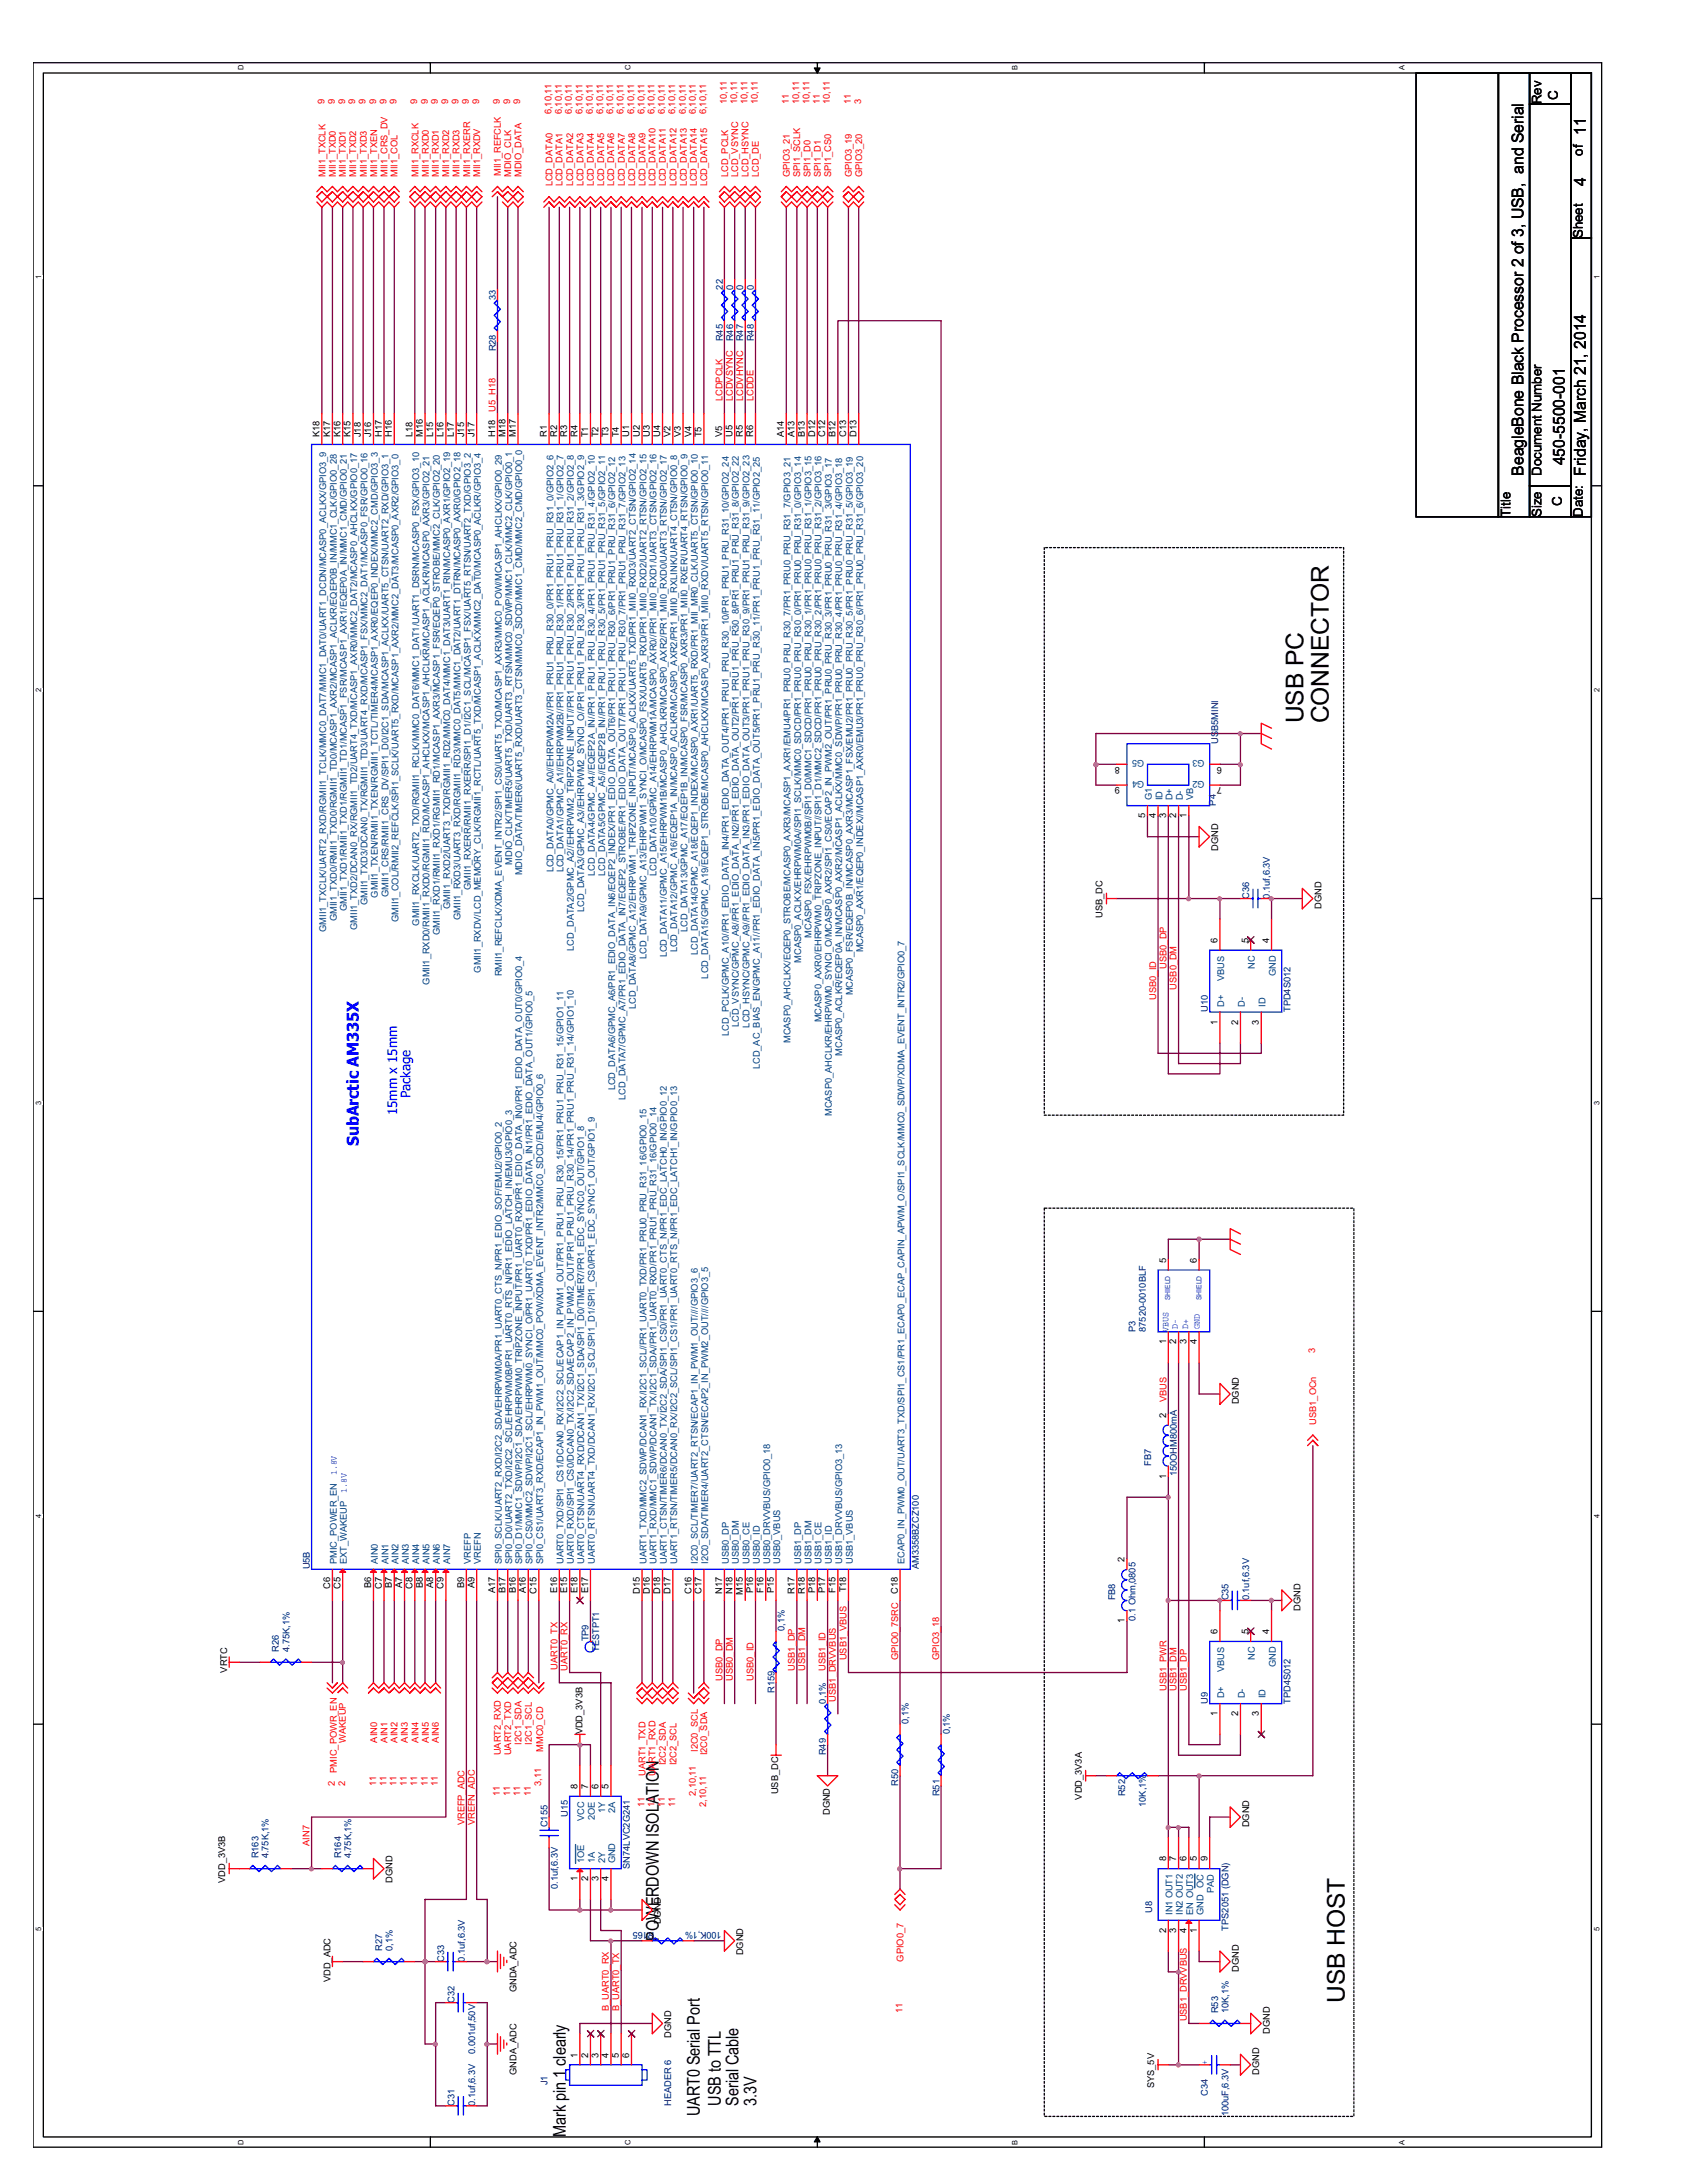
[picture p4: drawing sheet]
<svg xmlns="http://www.w3.org/2000/svg" width="216mm" height="279mm" viewBox="0 0 216 279" stroke-linecap="round" stroke-linejoin="round" font-family="sans-serif">
<defs><g id="words">
<g font-size="3.2">
<text x="166.8" y="92.6" transform="rotate(-90 166.8 92.6)">USB PC</text>
<text x="170.1" y="92.6" transform="rotate(-90 170.1 92.6)">CONNECTOR</text>
<text x="172.1" y="256.3" transform="rotate(-90 172.1 256.3)">USB HOST</text>
</g>
<g font-size="2.3">
<text x="84.3" y="248.4" transform="rotate(-90 84.3 248.4)">POWERDOWN ISOLATION</text>
<text x="92.2" y="269.5" transform="rotate(-90 92.2 269.5)">USB to TTL</text>
<text x="94.5" y="269.5" transform="rotate(-90 94.5 269.5)">Serial Cable</text>
<text x="96.8" y="269.5" transform="rotate(-90 96.8 269.5)">3.3V</text>
<text x="72.4" y="273.5" transform="rotate(-90 72.4 273.5)">Mark pin 1 clearly</text>
<text x="89.6" y="270.9" transform="rotate(-90 89.6 270.9)">UART0 Serial Port</text>
</g>
<g font-size="2.1">
<text x="202.9" y="17.3" transform="rotate(-90 202.9 17.3)">11</text>
<text x="202.9" y="23.9" transform="rotate(-90 202.9 23.9)">4</text>
<text x="200.3" y="59.5" transform="rotate(-90 200.3 59.5)">450-5500-001</text>
<text x="195" y="60.9" transform="rotate(-90 195 60.9)">BeagleBone Black Processor 2 of 3, USB, and Serial</text>
<text x="202.9" y="60.9" transform="rotate(-90 202.9 60.9)">Friday, March 21, 2014</text>
</g>
<text font-size="2.1" fill="#00f" x="45.9" y="146.7" transform="rotate(-90 45.9 146.7)">SubArctic AM335X</text>
<g font-size="1.7">
<text x="197.3" y="13.3" transform="rotate(-90 197.3 13.3)">Rev</text>
<text x="199.4" y="12.8" transform="rotate(-90 199.4 12.8)">C</text>
<text x="202.6" y="19.9" transform="rotate(-90 202.6 19.9)">of</text>
<text x="202.6" y="30.5" transform="rotate(-90 202.6 30.5)">Sheet</text>
<text x="197.3" y="60.9" transform="rotate(-90 197.3 60.9)">Document Number</text>
<text x="199.9" y="64.8" transform="rotate(-90 199.9 64.8)">C</text>
<text x="193.3" y="66.2" transform="rotate(-90 193.3 66.2)">Title</text>
<text x="197.3" y="66.2" transform="rotate(-90 197.3 66.2)">Size</text>
<text x="202.6" y="66.2" transform="rotate(-90 202.6 66.2)">Date:</text>
</g>
<g font-size="1.7" fill="#00f">
<text x="50.8" y="142.7" transform="rotate(-90 50.8 142.7)">15mm x 15mm</text>
<text x="52.5" y="140.6" transform="rotate(-90 52.5 140.6)">Package</text>
</g>
<g font-size="1.2" fill="#f00">
<text x="41.5" y="13.3" transform="rotate(-90 41.5 13.3)">9</text>
<text x="42.8" y="13.3" transform="rotate(-90 42.8 13.3)">9</text>
<text x="44.2" y="13.3" transform="rotate(-90 44.2 13.3)">9</text>
<text x="45.5" y="13.3" transform="rotate(-90 45.5 13.3)">9</text>
<text x="46.8" y="13.3" transform="rotate(-90 46.8 13.3)">9</text>
<text x="48.1" y="13.3" transform="rotate(-90 48.1 13.3)">9</text>
<text x="49.4" y="13.3" transform="rotate(-90 49.4 13.3)">9</text>
<text x="50.8" y="13.3" transform="rotate(-90 50.8 13.3)">9</text>
<text x="53.4" y="13.3" transform="rotate(-90 53.4 13.3)">9</text>
<text x="54.7" y="13.3" transform="rotate(-90 54.7 13.3)">9</text>
<text x="56" y="13.3" transform="rotate(-90 56 13.3)">9</text>
<text x="57.4" y="13.3" transform="rotate(-90 57.4 13.3)">9</text>
<text x="58.7" y="13.3" transform="rotate(-90 58.7 13.3)">9</text>
<text x="60" y="13.3" transform="rotate(-90 60 13.3)">9</text>
<text x="61.3" y="13.3" transform="rotate(-90 61.3 13.3)">9</text>
<text x="64" y="13.3" transform="rotate(-90 64 13.3)">9</text>
<text x="65.3" y="13.3" transform="rotate(-90 65.3 13.3)">9</text>
<text x="66.6" y="13.3" transform="rotate(-90 66.6 13.3)">9</text>
<text x="70.6" y="14.6" transform="rotate(-90 70.6 14.6)">6,10,11</text>
<text x="71.9" y="14.6" transform="rotate(-90 71.9 14.6)">6,10,11</text>
<text x="73.2" y="14.6" transform="rotate(-90 73.2 14.6)">6,10,11</text>
<text x="74.5" y="14.6" transform="rotate(-90 74.5 14.6)">6,10,11</text>
<text x="75.9" y="14.6" transform="rotate(-90 75.9 14.6)">6,10,11</text>
<text x="77.2" y="14.6" transform="rotate(-90 77.2 14.6)">6,10,11</text>
<text x="78.5" y="14.6" transform="rotate(-90 78.5 14.6)">6,10,11</text>
<text x="79.8" y="14.6" transform="rotate(-90 79.8 14.6)">6,10,11</text>
<text x="81.2" y="14.6" transform="rotate(-90 81.2 14.6)">6,10,11</text>
<text x="82.5" y="14.6" transform="rotate(-90 82.5 14.6)">6,10,11</text>
<text x="83.8" y="14.6" transform="rotate(-90 83.8 14.6)">6,10,11</text>
<text x="85.1" y="14.6" transform="rotate(-90 85.1 14.6)">6,10,11</text>
<text x="86.4" y="14.6" transform="rotate(-90 86.4 14.6)">6,10,11</text>
<text x="87.8" y="14.6" transform="rotate(-90 87.8 14.6)">6,10,11</text>
<text x="89.1" y="14.6" transform="rotate(-90 89.1 14.6)">6,10,11</text>
<text x="90.4" y="14.6" transform="rotate(-90 90.4 14.6)">6,10,11</text>
<text x="93" y="13.3" transform="rotate(-90 93 13.3)">10,11</text>
<text x="94.4" y="13.3" transform="rotate(-90 94.4 13.3)">10,11</text>
<text x="95.7" y="13.3" transform="rotate(-90 95.7 13.3)">10,11</text>
<text x="97" y="13.3" transform="rotate(-90 97 13.3)">10,11</text>
<text x="101" y="13.3" transform="rotate(-90 101 13.3)">11</text>
<text x="102.3" y="13.3" transform="rotate(-90 102.3 13.3)">10,11</text>
<text x="103.6" y="13.3" transform="rotate(-90 103.6 13.3)">10,11</text>
<text x="104.9" y="13.3" transform="rotate(-90 104.9 13.3)">11</text>
<text x="106.2" y="13.3" transform="rotate(-90 106.2 13.3)">10,11</text>
<text x="108.9" y="13.3" transform="rotate(-90 108.9 13.3)">11</text>
<text x="110.2" y="13.3" transform="rotate(-90 110.2 13.3)">3</text>
<text x="41.7" y="22.7" transform="rotate(-90 41.7 22.7)">MII1_TXCLK</text>
<text x="43" y="22.7" transform="rotate(-90 43 22.7)">MII1_TXD0</text>
<text x="44.3" y="22.7" transform="rotate(-90 44.3 22.7)">MII1_TXD1</text>
<text x="45.6" y="22.7" transform="rotate(-90 45.6 22.7)">MII1_TXD2</text>
<text x="46.9" y="22.7" transform="rotate(-90 46.9 22.7)">MII1_TXD3</text>
<text x="48.3" y="22.7" transform="rotate(-90 48.3 22.7)">MII1_TXEN</text>
<text x="49.6" y="22.7" transform="rotate(-90 49.6 22.7)">MII1_CRS_DV</text>
<text x="50.9" y="22.7" transform="rotate(-90 50.9 22.7)">MII1_COL</text>
<text x="53.6" y="22.7" transform="rotate(-90 53.6 22.7)">MII1_RXCLK</text>
<text x="54.9" y="22.7" transform="rotate(-90 54.9 22.7)">MII1_RXD0</text>
<text x="56.2" y="22.7" transform="rotate(-90 56.2 22.7)">MII1_RXD1</text>
<text x="57.5" y="22.7" transform="rotate(-90 57.5 22.7)">MII1_RXD2</text>
<text x="58.8" y="22.7" transform="rotate(-90 58.8 22.7)">MII1_RXD3</text>
<text x="60.2" y="22.7" transform="rotate(-90 60.2 22.7)">MII1_RXERR</text>
<text x="61.5" y="22.7" transform="rotate(-90 61.5 22.7)">MII1_RXDV</text>
<text x="64.1" y="22.5" transform="rotate(-90 64.1 22.5)">MII1_REFCLK</text>
<text x="65.4" y="22.7" transform="rotate(-90 65.4 22.7)">MDIO_CLK</text>
<text x="66.8" y="22.7" transform="rotate(-90 66.8 22.7)">MDIO_DATA</text>
<text x="70.7" y="23.9" transform="rotate(-90 70.7 23.9)">LCD_DATA0</text>
<text x="72" y="23.9" transform="rotate(-90 72 23.9)">LCD_DATA1</text>
<text x="73.4" y="23.9" transform="rotate(-90 73.4 23.9)">LCD_DATA2</text>
<text x="74.7" y="23.9" transform="rotate(-90 74.7 23.9)">LCD_DATA3</text>
<text x="76" y="23.9" transform="rotate(-90 76 23.9)">LCD_DATA4</text>
<text x="77.3" y="23.9" transform="rotate(-90 77.3 23.9)">LCD_DATA5</text>
<text x="78.6" y="23.9" transform="rotate(-90 78.6 23.9)">LCD_DATA6</text>
<text x="80" y="23.9" transform="rotate(-90 80 23.9)">LCD_DATA7</text>
<text x="81.3" y="23.9" transform="rotate(-90 81.3 23.9)">LCD_DATA8</text>
<text x="82.6" y="23.9" transform="rotate(-90 82.6 23.9)">LCD_DATA9</text>
<text x="83.9" y="23.9" transform="rotate(-90 83.9 23.9)">LCD_DATA10</text>
<text x="85.2" y="23.9" transform="rotate(-90 85.2 23.9)">LCD_DATA11</text>
<text x="86.6" y="23.9" transform="rotate(-90 86.6 23.9)">LCD_DATA12</text>
<text x="87.9" y="23.9" transform="rotate(-90 87.9 23.9)">LCD_DATA13</text>
<text x="89.2" y="23.9" transform="rotate(-90 89.2 23.9)">LCD_DATA14</text>
<text x="90.5" y="23.9" transform="rotate(-90 90.5 23.9)">LCD_DATA15</text>
<text x="93.2" y="22.7" transform="rotate(-90 93.2 22.7)">LCD_PCLK</text>
<text x="94.5" y="22.7" transform="rotate(-90 94.5 22.7)">LCD_VSYNC</text>
<text x="95.8" y="22.7" transform="rotate(-90 95.8 22.7)">LCD_HSYNC</text>
<text x="97.1" y="22.7" transform="rotate(-90 97.1 22.7)">LCD_DE</text>
<text x="101.1" y="22.7" transform="rotate(-90 101.1 22.7)">GPIO3_21</text>
<text x="102.4" y="22.7" transform="rotate(-90 102.4 22.7)">SPI1_SCLK</text>
<text x="103.7" y="22.7" transform="rotate(-90 103.7 22.7)">SPI1_D0</text>
<text x="105" y="22.7" transform="rotate(-90 105 22.7)">SPI1_D1</text>
<text x="106.4" y="22.7" transform="rotate(-90 106.4 22.7)">SPI1_CS0</text>
<text x="109" y="22.7" transform="rotate(-90 109 22.7)">GPIO3_19</text>
<text x="110.3" y="22.7" transform="rotate(-90 110.3 22.7)">GPIO3_20</text>
<text x="63.4" y="52.7" transform="rotate(-90 63.4 52.7)">U5_H18</text>
<text x="92.5" y="51.3" transform="rotate(-90 92.5 51.3)">LCDPCLK</text>
<text x="93.8" y="51.3" transform="rotate(-90 93.8 51.3)">LCDVSYNC</text>
<text x="95.1" y="51.3" transform="rotate(-90 95.1 51.3)">LCDVHYNC</text>
<text x="96.4" y="51.3" transform="rotate(-90 96.4 51.3)">LCDDE</text>
<text x="149.3" y="124" transform="rotate(-90 149.3 124)">USB0_DP</text>
<text x="148" y="128" transform="rotate(-90 148 128)">USB0_ID</text>
<text x="150.6" y="126.6" transform="rotate(-90 150.6 126.6)">USB0_DM</text>
<text x="168.3" y="173.1" transform="rotate(-90 168.3 173.1)">3</text>
<text x="149.3" y="179.5" transform="rotate(-90 149.3 179.5)">VBUS</text>
<text x="168.4" y="182.4" transform="rotate(-90 168.4 182.4)">USB1_OCn</text>
<text x="71.3" y="213.7" transform="rotate(-90 71.3 213.7)">UART0_TX</text>
<text x="72.6" y="213.8" transform="rotate(-90 72.6 213.8)">UART0_RX</text>
<text x="92.5" y="215.1" transform="rotate(-90 92.5 215.1)">USB0_DP</text>
<text x="93.8" y="215.1" transform="rotate(-90 93.8 215.1)">USB0_DM</text>
<text x="96.4" y="215.1" transform="rotate(-90 96.4 215.1)">USB0_ID</text>
<text x="101.7" y="213.8" transform="rotate(-90 101.7 213.8)">USB1_DP</text>
<text x="103" y="213.8" transform="rotate(-90 103 213.8)">USB1_DM</text>
<text x="105.7" y="213.8" transform="rotate(-90 105.7 213.8)">USB1_ID</text>
<text x="108.3" y="212.5" transform="rotate(-90 108.3 212.5)">USB1_VBUS</text>
<text x="114.9" y="212.5" transform="rotate(-90 114.9 212.5)">GPIO0_7SRC</text>
<text x="120.2" y="212.5" transform="rotate(-90 120.2 212.5)">GPIO3_18</text>
<text x="107" y="217.8" transform="rotate(-90 107 217.8)">USB1_DRVVBUS</text>
<text x="149.3" y="216.4" transform="rotate(-90 149.3 216.4)">USB1_PWR</text>
<text x="150.6" y="216.4" transform="rotate(-90 150.6 216.4)">USB1_DM</text>
<text x="151.9" y="216.4" transform="rotate(-90 151.9 216.4)">USB1_DP</text>
<text x="43.1" y="226.9" transform="rotate(-90 43.1 226.9)">PMIC_POWR_EN</text>
<text x="44.3" y="223" transform="rotate(-90 44.3 223)">WAKEUP</text>
<text x="48.3" y="223" transform="rotate(-90 48.3 223)">AIN0</text>
<text x="49.6" y="223" transform="rotate(-90 49.6 223)">AIN1</text>
<text x="50.9" y="223" transform="rotate(-90 50.9 223)">AIN2</text>
<text x="52.2" y="223" transform="rotate(-90 52.2 223)">AIN3</text>
<text x="53.6" y="223" transform="rotate(-90 53.6 223)">AIN4</text>
<text x="54.9" y="223" transform="rotate(-90 54.9 223)">AIN5</text>
<text x="56.2" y="223" transform="rotate(-90 56.2 223)">AIN6</text>
<text x="64.1" y="224.6" transform="rotate(-90 64.1 224.6)">UART2_RXD</text>
<text x="65.4" y="224.6" transform="rotate(-90 65.4 224.6)">UART2_TXD</text>
<text x="66.8" y="223.3" transform="rotate(-90 66.8 223.3)">I2C1_SDA</text>
<text x="68.1" y="223.3" transform="rotate(-90 68.1 223.3)">I2C1_SCL</text>
<text x="69.5" y="224.2" transform="rotate(-90 69.5 224.2)">MMC0_CD</text>
<text x="82.6" y="227.3" transform="rotate(-90 82.6 227.3)">UART1_TXD</text>
<text x="83.9" y="227.3" transform="rotate(-90 83.9 227.3)">UART1_RXD</text>
<text x="85.2" y="226" transform="rotate(-90 85.2 226)">I2C2_SDA</text>
<text x="86.6" y="226" transform="rotate(-90 86.6 226)">I2C2_SCL</text>
<text x="89.3" y="224.2" transform="rotate(-90 89.3 224.2)">I2C0_SCL</text>
<text x="90.5" y="224.6" transform="rotate(-90 90.5 224.6)">I2C0_SDA</text>
<text x="42.8" y="228.6" transform="rotate(-90 42.8 228.6)">2</text>
<text x="44.2" y="228.6" transform="rotate(-90 44.2 228.6)">2</text>
<text x="48.1" y="228.6" transform="rotate(-90 48.1 228.6)">11</text>
<text x="49.4" y="228.6" transform="rotate(-90 49.4 228.6)">11</text>
<text x="50.8" y="228.6" transform="rotate(-90 50.8 228.6)">11</text>
<text x="52.1" y="228.6" transform="rotate(-90 52.1 228.6)">11</text>
<text x="53.4" y="228.6" transform="rotate(-90 53.4 228.6)">11</text>
<text x="54.7" y="228.6" transform="rotate(-90 54.7 228.6)">11</text>
<text x="56" y="228.6" transform="rotate(-90 56 228.6)">11</text>
<text x="59.4" y="233.6" transform="rotate(-90 59.4 233.6)">VREFP_ADC</text>
<text x="60.7" y="233.6" transform="rotate(-90 60.7 233.6)">VREFN_ADC</text>
<text x="64" y="229.9" transform="rotate(-90 64 229.9)">11</text>
<text x="65.3" y="229.9" transform="rotate(-90 65.3 229.9)">11</text>
<text x="66.6" y="229.9" transform="rotate(-90 66.6 229.9)">11</text>
<text x="67.9" y="229.9" transform="rotate(-90 67.9 229.9)">11</text>
<text x="69.3" y="228.6" transform="rotate(-90 69.3 228.6)">3,11</text>
<text x="82.5" y="231.3" transform="rotate(-90 82.5 231.3)">11</text>
<text x="83.8" y="231.3" transform="rotate(-90 83.8 231.3)">11</text>
<text x="85.1" y="231.3" transform="rotate(-90 85.1 231.3)">11</text>
<text x="86.4" y="231.3" transform="rotate(-90 86.4 231.3)">11</text>
<text x="89.1" y="229.9" transform="rotate(-90 89.1 229.9)">2,10,11</text>
<text x="90.4" y="231.3" transform="rotate(-90 90.4 231.3)">2,10,11</text>
<text x="39.6" y="236.2" transform="rotate(-90 39.6 236.2)">AIN7</text>
<text x="115.6" y="251.1" transform="rotate(-90 115.6 251.1)">GPIO0_7</text>
<text x="77.9" y="257.4" transform="rotate(-90 77.9 257.4)">B_UART0_RX</text>
<text x="79.2" y="257.4" transform="rotate(-90 79.2 257.4)">B_UART0_TX</text>
<text x="115.5" y="257.7" transform="rotate(-90 115.5 257.7)">11</text>
<text x="151.9" y="258.7" transform="rotate(-90 151.9 258.7)">USB1_DRVVBUS</text>
</g>
<g font-size="1.2" fill="#000080">
<text x="63.5" y="38.4" transform="rotate(-90 63.5 38.4)">33</text>
<text x="92.5" y="37.1" transform="rotate(-90 92.5 37.1)">22</text>
<text x="93.8" y="37.1" transform="rotate(-90 93.8 37.1)">0</text>
<text x="95.1" y="37.1" transform="rotate(-90 95.1 37.1)">0</text>
<text x="96.5" y="37.1" transform="rotate(-90 96.5 37.1)">0</text>
<text x="63.5" y="45" transform="rotate(-90 63.5 45)">R28</text>
<text x="92.5" y="43.7" transform="rotate(-90 92.5 43.7)">R45</text>
<text x="93.8" y="43.7" transform="rotate(-90 93.8 43.7)">R46</text>
<text x="95.1" y="43.7" transform="rotate(-90 95.1 43.7)">R47</text>
<text x="96.5" y="43.7" transform="rotate(-90 96.5 43.7)">R48</text>
<text x="155.9" y="95.2" transform="rotate(-90 155.9 95.2)">USB5MINI</text>
<text x="155.6" y="103.1" transform="rotate(-90 155.6 103.1)">P4</text>
<text x="159.9" y="115" transform="rotate(-90 159.9 115)">C36</text>
<text x="162.5" y="115" transform="rotate(-90 162.5 115)">0.1uf,6.3V</text>
<text x="154.6" y="129.5" transform="rotate(-90 154.6 129.5)">U10</text>
<text x="165.1" y="129.5" transform="rotate(-90 165.1 129.5)">TPD4S012</text>
<text x="145.3" y="170.5" transform="rotate(-90 145.3 170.5)">P3</text>
<text x="146.6" y="170.5" transform="rotate(-90 146.6 170.5)">87520-0010BLF</text>
<text x="147.3" y="187.6" transform="rotate(-90 147.3 187.6)">FB7</text>
<text x="150.6" y="189" transform="rotate(-90 150.6 189)">150OHM800mA</text>
<text x="39.7" y="200.9" transform="rotate(-90 39.7 200.9)">U5B</text>
<text x="117.6" y="200.9" transform="rotate(-90 117.6 200.9)">AM3358BZCZ100</text>
<text x="100.4" y="208.8" transform="rotate(-90 100.4 208.8)">0,1%</text>
<text x="142.7" y="204.8" transform="rotate(-90 142.7 204.8)">FB8</text>
<text x="145.3" y="207.5" transform="rotate(-90 145.3 207.5)">0.1 Ohm,0805</text>
<text x="157.2" y="204.8" transform="rotate(-90 157.2 204.8)">C35</text>
<text x="159.9" y="204.8" transform="rotate(-90 159.9 204.8)">0.1uf,6.3V</text>
<text x="35.7" y="211.4" transform="rotate(-90 35.7 211.4)">R26</text>
<text x="37" y="211.4" transform="rotate(-90 37 211.4)">4.75K,1%</text>
<text x="75.3" y="210.1" transform="rotate(-90 75.3 210.1)">TP9</text>
<text x="76.7" y="211.4" transform="rotate(-90 76.7 211.4)">TESTPT1</text>
<text x="99.1" y="216.7" transform="rotate(-90 99.1 216.7)">R159</text>
<text x="105.7" y="218" transform="rotate(-90 105.7 218)">0,1%</text>
<text x="116.3" y="220.7" transform="rotate(-90 116.3 220.7)">0,1%</text>
<text x="121.5" y="222" transform="rotate(-90 121.5 222)">0,1%</text>
<text x="154.6" y="218" transform="rotate(-90 154.6 218)">U9</text>
<text x="165.1" y="218" transform="rotate(-90 165.1 218)">TPD4S012</text>
<text x="105.7" y="224.6" transform="rotate(-90 105.7 224.6)">R49</text>
<text x="70.1" y="233.9" transform="rotate(-90 70.1 233.9)">C155</text>
<text x="72.7" y="232.6" transform="rotate(-90 72.7 232.6)">U15</text>
<text x="114.9" y="228.6" transform="rotate(-90 114.9 228.6)">R50</text>
<text x="120.2" y="229.9" transform="rotate(-90 120.2 229.9)">R51</text>
<text x="144" y="229.9" transform="rotate(-90 144 229.9)">R52</text>
<text x="146.6" y="231.3" transform="rotate(-90 146.6 231.3)">10K,1%</text>
<text x="33.1" y="237.9" transform="rotate(-90 33.1 237.9)">R163</text>
<text x="34.4" y="237.9" transform="rotate(-90 34.4 237.9)">4.75K,1%</text>
<text x="43.6" y="237.9" transform="rotate(-90 43.6 237.9)">R164</text>
<text x="45" y="237.9" transform="rotate(-90 45 237.9)">4.75K,1%</text>
<text x="80.6" y="239.2" transform="rotate(-90 80.6 239.2)">SN74LVC2G241</text>
<text x="71.4" y="241.8" transform="rotate(-90 71.4 241.8)">0.1uf,6.3V</text>
<text x="147.4" y="244.8" transform="rotate(-90 147.4 244.8)">U8</text>
<text x="48.9" y="249.7" transform="rotate(-90 48.9 249.7)">R27</text>
<text x="50.2" y="249.7" transform="rotate(-90 50.2 249.7)">0,1%</text>
<text x="56.9" y="251.1" transform="rotate(-90 56.9 251.1)">C33</text>
<text x="59.5" y="251.1" transform="rotate(-90 59.5 251.1)">0.1uf,6.3V</text>
<text x="83.7" y="247.3" transform="rotate(180 83.7 247.3)">R165</text>
<text x="92.3" y="247.3" transform="rotate(180 92.3 247.3)">100K,1%</text>
<text x="157.2" y="247.1" transform="rotate(-90 157.2 247.1)">TPS2051 (DGN)</text>
<text x="58.2" y="256.3" transform="rotate(-90 58.2 256.3)">C32</text>
<text x="155.9" y="257.7" transform="rotate(-90 155.9 257.7)">R53</text>
<text x="157.2" y="257.7" transform="rotate(-90 157.2 257.7)">10K,1%</text>
<text x="60.8" y="262.9" transform="rotate(-90 60.8 262.9)">0.001uf,50V</text>
<text x="58.2" y="269.5" transform="rotate(-90 58.2 269.5)">C31</text>
<text x="60.8" y="269.5" transform="rotate(-90 60.8 269.5)">0.1uf,6.3V</text>
<text x="70.1" y="266.9" transform="rotate(-90 70.1 266.9)">J1</text>
<text x="85.9" y="269.5" transform="rotate(-90 85.9 269.5)">HEADER 6</text>
<text x="154.6" y="268.2" transform="rotate(-90 154.6 268.2)">C34</text>
<text x="157.2" y="270.9" transform="rotate(-90 157.2 270.9)">100uF,6.3V</text>
</g>
<g font-size="1.2">
<text x="40.9" y="56" transform="rotate(-90 40.9 56)">K18</text>
<text x="42.2" y="56" transform="rotate(-90 42.2 56)">K17</text>
<text x="43.6" y="56" transform="rotate(-90 43.6 56)">K16</text>
<text x="44.9" y="56" transform="rotate(-90 44.9 56)">K15</text>
<text x="46.2" y="56" transform="rotate(-90 46.2 56)">J18</text>
<text x="47.5" y="56" transform="rotate(-90 47.5 56)">J16</text>
<text x="48.9" y="56" transform="rotate(-90 48.9 56)">H17</text>
<text x="50.2" y="56" transform="rotate(-90 50.2 56)">H16</text>
<text x="52.8" y="56" transform="rotate(-90 52.8 56)">L18</text>
<text x="54.1" y="56" transform="rotate(-90 54.1 56)">M16</text>
<text x="55.5" y="56" transform="rotate(-90 55.5 56)">L15</text>
<text x="56.8" y="56" transform="rotate(-90 56.8 56)">L16</text>
<text x="58.1" y="56" transform="rotate(-90 58.1 56)">L17</text>
<text x="59.4" y="56" transform="rotate(-90 59.4 56)">J15</text>
<text x="60.7" y="56" transform="rotate(-90 60.7 56)">J17</text>
<text x="63.4" y="56" transform="rotate(-90 63.4 56)">H18</text>
<text x="64.7" y="56" transform="rotate(-90 64.7 56)">M18</text>
<text x="66" y="56" transform="rotate(-90 66 56)">M17</text>
<text x="70" y="56" transform="rotate(-90 70 56)">R1</text>
<text x="71.3" y="56" transform="rotate(-90 71.3 56)">R2</text>
<text x="72.6" y="56" transform="rotate(-90 72.6 56)">R3</text>
<text x="73.9" y="56" transform="rotate(-90 73.9 56)">R4</text>
<text x="75.3" y="56" transform="rotate(-90 75.3 56)">T1</text>
<text x="76.6" y="56" transform="rotate(-90 76.6 56)">T2</text>
<text x="77.9" y="56" transform="rotate(-90 77.9 56)">T3</text>
<text x="79.2" y="56" transform="rotate(-90 79.2 56)">T4</text>
<text x="80.5" y="56" transform="rotate(-90 80.5 56)">U1</text>
<text x="81.9" y="56" transform="rotate(-90 81.9 56)">U2</text>
<text x="83.2" y="56" transform="rotate(-90 83.2 56)">U3</text>
<text x="84.5" y="56" transform="rotate(-90 84.5 56)">U4</text>
<text x="85.8" y="56" transform="rotate(-90 85.8 56)">V2</text>
<text x="87.1" y="56" transform="rotate(-90 87.1 56)">V3</text>
<text x="88.5" y="56" transform="rotate(-90 88.5 56)">V4</text>
<text x="89.8" y="56" transform="rotate(-90 89.8 56)">T5</text>
<text x="92.4" y="56" transform="rotate(-90 92.4 56)">V5</text>
<text x="93.7" y="56" transform="rotate(-90 93.7 56)">U5</text>
<text x="95.1" y="56" transform="rotate(-90 95.1 56)">R5</text>
<text x="96.4" y="56" transform="rotate(-90 96.4 56)">R6</text>
<text x="100.3" y="56" transform="rotate(-90 100.3 56)">A14</text>
<text x="101.7" y="56" transform="rotate(-90 101.7 56)">A13</text>
<text x="103" y="56" transform="rotate(-90 103 56)">B13</text>
<text x="104.3" y="56" transform="rotate(-90 104.3 56)">D12</text>
<text x="105.6" y="56" transform="rotate(-90 105.6 56)">C12</text>
<text x="106.9" y="56" transform="rotate(-90 106.9 56)">B12</text>
<text x="108.3" y="56" transform="rotate(-90 108.3 56)">C13</text>
<text x="109.6" y="56" transform="rotate(-90 109.6 56)">D13</text>
<text x="143.3" y="98.1" transform="rotate(180 143.3 98.1)">8</text>
<text x="143.3" y="100.8" transform="rotate(180 143.3 100.8)">9</text>
<text x="156.4" y="100.8" transform="rotate(180 156.4 100.8)">7</text>
<text x="156.4" y="98.1" transform="rotate(180 156.4 98.1)">6</text>
<text x="146.6" y="104.7" transform="rotate(-90 146.6 104.7)">5</text>
<text x="147.9" y="104.7" transform="rotate(-90 147.9 104.7)">4</text>
<text x="149.2" y="104.7" transform="rotate(-90 149.2 104.7)">3</text>
<text x="150.5" y="104.7" transform="rotate(-90 150.5 104.7)">2</text>
<text x="151.8" y="104.7" transform="rotate(-90 151.8 104.7)">1</text>
<text x="155.9" y="108.9" transform="rotate(-90 155.9 108.9)">DGND</text>
<text x="141.1" y="117.5" transform="rotate(-90 141.1 117.5)">USB_DC</text>
<text x="169.1" y="116.3" transform="rotate(-90 169.1 116.3)">DGND</text>
<text x="155.8" y="120.7" transform="rotate(-90 155.8 120.7)">6</text>
<text x="159.8" y="120.7" transform="rotate(-90 159.8 120.7)">5</text>
<text x="162.4" y="120.7" transform="rotate(-90 162.4 120.7)">4</text>
<text x="155.8" y="131.1" transform="rotate(-90 155.8 131.1)">1</text>
<text x="158.5" y="131.1" transform="rotate(-90 158.5 131.1)">2</text>
<text x="161.1" y="131.1" transform="rotate(-90 161.1 131.1)">3</text>
<text x="149.2" y="161.6" transform="rotate(-90 149.2 161.6)">5</text>
<text x="153.2" y="161.6" transform="rotate(-90 153.2 161.6)">6</text>
<text x="149.2" y="172.1" transform="rotate(-90 149.2 172.1)">1</text>
<text x="150.5" y="172.1" transform="rotate(-90 150.5 172.1)">2</text>
<text x="151.8" y="172.1" transform="rotate(-90 151.8 172.1)">3</text>
<text x="153.2" y="172.1" transform="rotate(-90 153.2 172.1)">4</text>
<text x="158.5" y="179.7" transform="rotate(-90 158.5 179.7)">DGND</text>
<text x="149.2" y="181.4" transform="rotate(-90 149.2 181.4)">2</text>
<text x="149.2" y="189.3" transform="rotate(-90 149.2 189.3)">1</text>
<text x="42.2" y="203.3" transform="rotate(-90 42.2 203.3)">C6</text>
<text x="43.6" y="203.3" transform="rotate(-90 43.6 203.3)">C5</text>
<text x="47.5" y="203.3" transform="rotate(-90 47.5 203.3)">B6</text>
<text x="48.9" y="203.3" transform="rotate(-90 48.9 203.3)">C7</text>
<text x="50.2" y="203.3" transform="rotate(-90 50.2 203.3)">B7</text>
<text x="51.5" y="203.3" transform="rotate(-90 51.5 203.3)">A7</text>
<text x="52.8" y="203.3" transform="rotate(-90 52.8 203.3)">C8</text>
<text x="54.1" y="203.3" transform="rotate(-90 54.1 203.3)">B8</text>
<text x="55.5" y="203.3" transform="rotate(-90 55.5 203.3)">A8</text>
<text x="56.8" y="203.3" transform="rotate(-90 56.8 203.3)">C9</text>
<text x="59.4" y="203.3" transform="rotate(-90 59.4 203.3)">B9</text>
<text x="60.7" y="203.3" transform="rotate(-90 60.7 203.3)">A9</text>
<text x="63.4" y="203.9" transform="rotate(-90 63.4 203.9)">A17</text>
<text x="64.7" y="203.9" transform="rotate(-90 64.7 203.9)">B17</text>
<text x="66" y="203.9" transform="rotate(-90 66 203.9)">B16</text>
<text x="67.3" y="203.9" transform="rotate(-90 67.3 203.9)">A16</text>
<text x="68.7" y="204" transform="rotate(-90 68.7 204)">C15</text>
<text x="71.3" y="203.9" transform="rotate(-90 71.3 203.9)">E16</text>
<text x="72.6" y="203.9" transform="rotate(-90 72.6 203.9)">E15</text>
<text x="73.9" y="203.9" transform="rotate(-90 73.9 203.9)">E18</text>
<text x="75.3" y="203.9" transform="rotate(-90 75.3 203.9)">E17</text>
<text x="81.9" y="204" transform="rotate(-90 81.9 204)">D15</text>
<text x="83.2" y="204" transform="rotate(-90 83.2 204)">D16</text>
<text x="84.5" y="204" transform="rotate(-90 84.5 204)">D18</text>
<text x="85.8" y="204" transform="rotate(-90 85.8 204)">D17</text>
<text x="88.5" y="204" transform="rotate(-90 88.5 204)">C16</text>
<text x="89.8" y="204" transform="rotate(-90 89.8 204)">C17</text>
<text x="92.4" y="204" transform="rotate(-90 92.4 204)">N17</text>
<text x="93.7" y="204" transform="rotate(-90 93.7 204)">N18</text>
<text x="96.4" y="203.9" transform="rotate(-90 96.4 203.9)">P16</text>
<text x="97.7" y="203.9" transform="rotate(-90 97.7 203.9)">F16</text>
<text x="99" y="203.9" transform="rotate(-90 99 203.9)">P15</text>
<text x="101.7" y="204" transform="rotate(-90 101.7 204)">R17</text>
<text x="103" y="204" transform="rotate(-90 103 204)">R18</text>
<text x="104.3" y="203.9" transform="rotate(-90 104.3 203.9)">P18</text>
<text x="105.6" y="203.9" transform="rotate(-90 105.6 203.9)">P17</text>
<text x="106.9" y="203.9" transform="rotate(-90 106.9 203.9)">F15</text>
<text x="108.3" y="203.8" transform="rotate(-90 108.3 203.8)">T18</text>
<text x="114.9" y="204" transform="rotate(-90 114.9 204)">C18</text>
<text x="143.9" y="199.9" transform="rotate(-90 143.9 199.9)">2</text>
<text x="95.1" y="204.1" transform="rotate(-90 95.1 204.1)">M15</text>
<text x="143.9" y="207.8" transform="rotate(-90 143.9 207.8)">1</text>
<text x="155.8" y="209.2" transform="rotate(-90 155.8 209.2)">6</text>
<text x="159.8" y="209.2" transform="rotate(-90 159.8 209.2)">5</text>
<text x="162.4" y="209.2" transform="rotate(-90 162.4 209.2)">4</text>
<text x="166.5" y="206.1" transform="rotate(-90 166.5 206.1)">DGND</text>
<text x="29.1" y="214.1" transform="rotate(-90 29.1 214.1)">VRTC</text>
<text x="74.5" y="222" transform="rotate(-90 74.5 222)">VDD_3V3B</text>
<text x="155.8" y="219.7" transform="rotate(-90 155.8 219.7)">1</text>
<text x="158.5" y="219.7" transform="rotate(-90 158.5 219.7)">2</text>
<text x="161.1" y="219.7" transform="rotate(-90 161.1 219.7)">3</text>
<text x="73.9" y="229" transform="rotate(-90 73.9 229)">8</text>
<text x="75.3" y="229" transform="rotate(-90 75.3 229)">7</text>
<text x="76.6" y="229" transform="rotate(-90 76.6 229)">6</text>
<text x="77.9" y="229" transform="rotate(-90 77.9 229)">5</text>
<text x="99.6" y="229.6" transform="rotate(-90 99.6 229.6)">USB_DC</text>
<text x="106.2" y="232.3" transform="rotate(-90 106.2 232.3)">DGND</text>
<text x="138.5" y="230.3" transform="rotate(-90 138.5 230.3)">VDD_3V3A</text>
<text x="159.9" y="233.9" transform="rotate(-90 159.9 233.9)">DGND</text>
<text x="149.2" y="238.2" transform="rotate(-90 149.2 238.2)">8</text>
<text x="150.5" y="238.2" transform="rotate(-90 150.5 238.2)">7</text>
<text x="151.8" y="238.2" transform="rotate(-90 151.8 238.2)">6</text>
<text x="153.2" y="238.2" transform="rotate(-90 153.2 238.2)">5</text>
<text x="154.5" y="238.2" transform="rotate(-90 154.5 238.2)">9</text>
<text x="28.8" y="241" transform="rotate(-90 28.8 241)">VDD_3V3B</text>
<text x="50.2" y="241" transform="rotate(-90 50.2 241)">DGND</text>
<text x="73.9" y="240.8" transform="rotate(-90 73.9 240.8)">1</text>
<text x="75.3" y="240.8" transform="rotate(-90 75.3 240.8)">2</text>
<text x="76.6" y="240.8" transform="rotate(-90 76.6 240.8)">3</text>
<text x="77.9" y="240.8" transform="rotate(-90 77.9 240.8)">4</text>
<text x="84.6" y="246.3" transform="rotate(-90 84.6 246.3)">DGND</text>
<text x="95.1" y="250.3" transform="rotate(-90 95.1 250.3)">DGND</text>
<text x="149.2" y="247.4" transform="rotate(-90 149.2 247.4)">2</text>
<text x="150.5" y="247.4" transform="rotate(-90 150.5 247.4)">3</text>
<text x="151.8" y="247.4" transform="rotate(-90 151.8 247.4)">4</text>
<text x="153.2" y="247.4" transform="rotate(-90 153.2 247.4)">1</text>
<text x="42.3" y="253.7" transform="rotate(-90 42.3 253.7)">VDD_ADC</text>
<text x="66.1" y="255" transform="rotate(-90 66.1 255)">GNDA_ADC</text>
<text x="158.5" y="252.4" transform="rotate(-90 158.5 252.4)">DGND</text>
<text x="73.9" y="263.3" transform="rotate(-90 73.9 263.3)">1</text>
<text x="75.3" y="263.3" transform="rotate(-90 75.3 263.3)">2</text>
<text x="76.6" y="263.3" transform="rotate(-90 76.6 263.3)">3</text>
<text x="77.9" y="263.3" transform="rotate(-90 77.9 263.3)">4</text>
<text x="79.2" y="263.3" transform="rotate(-90 79.2 263.3)">5</text>
<text x="80.5" y="263.3" transform="rotate(-90 80.5 263.3)">6</text>
<text x="85.9" y="260.8" transform="rotate(-90 85.9 260.8)">DGND</text>
<text x="162.5" y="260.3" transform="rotate(-90 162.5 260.3)">DGND</text>
<text x="66.1" y="265.6" transform="rotate(-90 66.1 265.6)">GNDA_ADC</text>
<text x="147.7" y="267.3" transform="rotate(-90 147.7 267.3)">SYS_5V</text>
<text x="161.2" y="265.6" transform="rotate(-90 161.2 265.6)">DGND</text>
</g>
<g font-size="1.2" fill="#004080">
<text x="146.4" y="97.3" transform="rotate(180 146.4 97.3)">G5</text>
<text x="146.4" y="99.9" transform="rotate(180 146.4 99.9)">G4</text>
<text x="154.1" y="99.9" transform="rotate(180 154.1 99.9)">G2</text>
<text x="154.1" y="97.3" transform="rotate(180 154.1 97.3)">G3</text>
<text x="147.4" y="102.4" transform="rotate(-90 147.4 102.4)">G1</text>
<text x="148.8" y="102.4" transform="rotate(-90 148.8 102.4)">ID</text>
<text x="150.1" y="102.4" transform="rotate(-90 150.1 102.4)">D+</text>
<text x="151.4" y="102.4" transform="rotate(-90 151.4 102.4)">D-</text>
<text x="152.7" y="102.4" transform="rotate(-90 152.7 102.4)">VB</text>
<text x="60.2" y="113.9" transform="rotate(-90 60.2 113.9)">GMII1_RXERR/RMII1_RXERR/SPI1_D1/I2C1_SCL/MCASP1_FSX/UART5_RTSN/UART2_TXD/GPIO3_2</text>
<text x="65.5" y="110.7" transform="rotate(-90 65.5 110.7)">MDIO_CLK/TIMER5/UART5_TXD/UART3_RTSN/MMC0_SDWP/MMC1_CLK/MMC2_CLK/GPIO0_1</text>
<text x="66.8" y="112" transform="rotate(-90 66.8 112)">MDIO_DATA/TIMER6/UART5_RXD/UART3_CTSN/MMC0_SDCD/MMC1_CMD/MMC2_CMD/GPIO0_0</text>
<text x="70.8" y="111.7" transform="rotate(-90 70.8 111.7)">LCD_DATA0/GPMC_A0//EHRPWM2A//PR1_PRU1_PRU_R30_0/PR1_PRU1_PRU_R31_0/GPIO2_6</text>
<text x="72.1" y="111.7" transform="rotate(-90 72.1 111.7)">LCD_DATA1/GPMC_A1//EHRPWM2B//PR1_PRU1_PRU_R30_1/PR1_PRU1_PRU_R31_1/GPIO2_7</text>
<text x="76.1" y="112.1" transform="rotate(-90 76.1 112.1)">LCD_DATA4/GPMC_A4//EQEP2A_IN//PR1_PRU1_PRU_R30_4/PR1_PRU1_PRU_R31_4/GPIO2_10</text>
<text x="77.4" y="112.1" transform="rotate(-90 77.4 112.1)">LCD_DATA5/GPMC_A5//EQEP2B_IN//PR1_PRU1_PRU_R30_5/PR1_PRU1_PRU_R31_5/GPIO2_11</text>
<text x="84" y="112.1" transform="rotate(-90 84 112.1)">LCD_DATA10/GPMC_A14/EHRPWM1A/MCASP0_AXR0//PR1_MII0_RXD1/UART3_CTSN/GPIO2_16</text>
<text x="41.7" y="119.3" transform="rotate(-90 41.7 119.3)">GMII1_TXCLK/UART2_RXD/RGMII1_TCLK/MMC0_DAT7/MMC1_DAT0/UART1_DCDN/MCASP0_ACLKX/GPIO3_9</text>
<text x="43.1" y="117.9" transform="rotate(-90 43.1 117.9)">GMII1_TXD0/RMII1_TXD0/RGMII1_TD0/MCASP1_AXR2/MCASP1_ACLKR/EQEP0B_IN/MMC1_CLK/GPIO0_28</text>
<text x="44.4" y="116.6" transform="rotate(-90 44.4 116.6)">GMII1_TXD1/RMII1_TXD1/RGMII1_TD1/MCASP1_FSR/MCASP1_AXR1/EQEP0A_IN/MMC1_CMD/GPIO0_21</text>
<text x="45.7" y="119" transform="rotate(-90 45.7 119)">GMII1_TXD2/DCAN0_RX/RGMII1_TD2/UART4_TXD/MCASP1_AXR0/MMC2_DAT2/MCASP0_AHCLKX/GPIO0_17</text>
<text x="47" y="115.8" transform="rotate(-90 47 115.8)">GMII1_TXD3/DCAN0_TX/RGMII1_TD3/UART4_RXD/MCASP1_FSX/MMC2_DAT1/MCASP0_FSR/GPIO0_16</text>
<text x="48.3" y="114.9" transform="rotate(-90 48.3 114.9)">GMII1_TXEN/RMII1_TXEN/RGMII1_TCTL/TIMER4/MCASP1_AXR0/EQEP0_INDEX/MMC2_CMD/GPIO3_3</text>
<text x="49.7" y="114.8" transform="rotate(-90 49.7 114.8)">GMII1_CRS/RMII1_CRS_DV/SPI1_D0/I2C1_SDA/MCASP1_ACLKX/UART5_CTSN/UART2_RXD/GPIO3_1</text>
<text x="51" y="118" transform="rotate(-90 51 118)">GMII1_COL/RMII2_REFCLK/SPI1_SCLK/UART5_RXD/MCASP1_AXR2/MMC2_DAT3/MCASP0_AXR2/GPIO3_0</text>
<text x="53.6" y="118.5" transform="rotate(-90 53.6 118.5)">GMII1_RXCLK/UART2_TXD/RGMII1_RCLK/MMC0_DAT6/MMC1_DAT1/UART1_DSRN/MCASP0_FSX/GPIO3_10</text>
<text x="56.3" y="119.7" transform="rotate(-90 56.3 119.7)">GMII1_RXD1/RMII1_RXD1/RGMII1_RD1/MCASP1_AXR3/MCASP1_FSR/EQEP0_STROBE/MMC2_CLK/GPIO2_20</text>
<text x="57.6" y="116.4" transform="rotate(-90 57.6 116.4)">GMII1_RXD2/UART3_TXD/RGMII1_RD2/MMC0_DAT4/MMC1_DAT3/UART1_RIN/MCASP0_AXR1/GPIO2_19</text>
<text x="58.9" y="117.7" transform="rotate(-90 58.9 117.7)">GMII1_RXD3/UART3_RXD/RGMII1_RD3/MMC0_DAT5/MMC1_DAT2/UART1_DTRN/MCASP0_AXR0/GPIO2_18</text>
<text x="74.8" y="116.7" transform="rotate(-90 74.8 116.7)">LCD_DATA3/GPMC_A3//EHRPWM2_SYNCI_O//PR1_PRU1_PRU_R30_3/PR1_PRU1_PRU_R31_3/GPIO2_9</text>
<text x="88" y="119.3" transform="rotate(-90 88 119.3)">LCD_DATA13/GPMC_A17/EQEP1B_IN/MCASP0_FSR/MCASP0_AXR3/PR1_MII0_RXER/UART4_RTSN/GPIO0_9</text>
<text x="61.6" y="124.5" transform="rotate(-90 61.6 124.5)">GMII1_RXDV/LCD_MEMORY_CLK/RGMII1_RCTL/UART5_TXD/MCASP1_ACLKX/MMC2_DAT0/MCASP0_ACLKR/GPIO3_4</text>
<text x="64.2" y="125" transform="rotate(-90 64.2 125)">RMII1_REFCLK/XDMA_EVENT_INTR2/SPI1_CS0/UART5_TXD/MCASP1_AXR3/MMC0_POW/MCASP1_AHCLKX/GPIO0_29</text>
<text x="73.4" y="121.7" transform="rotate(-90 73.4 121.7)">LCD_DATA2/GPMC_A2//EHRPWM2_TRIPZONE_INPUT//PR1_PRU1_PRU_R30_2/PR1_PRU1_PRU_R31_2/GPIO2_8</text>
<text x="82.7" y="122.8" transform="rotate(-90 82.7 122.8)">LCD_DATA9/GPMC_A13/EHRPWM1_SYNCI_O/MCASP0_FSX/UART5_RXD/PR1_MII0_RXD2/UART2_RTSN/GPIO2_15</text>
<text x="85.3" y="122.5" transform="rotate(-90 85.3 122.5)">LCD_DATA11/GPMC_A15/EHRPWM1B/MCASP0_AHCLKR/MCASP0_AXR2/PR1_MII0_RXD0/UART3_RTSN/GPIO2_17</text>
<text x="86.7" y="121.9" transform="rotate(-90 86.7 121.9)">LCD_DATA12/GPMC_A16/EQEP1A_IN/MCASP0_ACLKR/MCASP0_AXR2/PR1_MII0_RXLINK/UART4_CTSN/GPIO0_8</text>
<text x="89.3" y="122.2" transform="rotate(-90 89.3 122.2)">LCD_DATA14/GPMC_A18/EQEP1_INDEX/MCASP0_AXR1/UART5_RXD/PR1_MII_MR0_CLK/UART5_CTSN/GPIO0_10</text>
<text x="90.6" y="125.3" transform="rotate(-90 90.6 125.3)">LCD_DATA15/GPMC_A19/EQEP1_STROBE/MCASP0_AHCLKX/MCASP0_AXR3/PR1_MII0_RXDV/UART5_RTSN/GPIO0_11</text>
<text x="102.5" y="123.2" transform="rotate(-90 102.5 123.2)">MCASP0_ACLKX/EHRPWM0A//SPI1_SCLK/MMC0_SDCD/PR1_PRU0_PRU_R30_0/PR1_PRU0_PRU_R31_0/GPIO3_14</text>
<text x="103.8" y="120" transform="rotate(-90 103.8 120)">MCASP0_FSX/EHRPWM0B//SPI1_D0/MMC1_SDCD/PR1_PRU0_PRU_R30_1/PR1_PRU0_PRU_R31_1/GPIO3_15</text>
<text x="110.4" y="121.9" transform="rotate(-90 110.4 121.9)">MCASP0_AXR1/EQEP0_INDEX//MCASP1_AXR0/EMU3/PR1_PRU0_PRU_R30_6/PR1_PRU0_PRU_R31_6/GPIO3_20</text>
<text x="156.7" y="125.5" transform="rotate(-90 156.7 125.5)">VBUS</text>
<text x="160.6" y="124" transform="rotate(-90 160.6 124)">NC</text>
<text x="163.3" y="124.9" transform="rotate(-90 163.3 124.9)">GND</text>
<text x="54.9" y="126" transform="rotate(-90 54.9 126)">GMII1_RXD0/RMII1_RXD0/RGMII1_RD0/MCASP1_AHCLKX/MCASP1_AHCLKR/MCASP1_ACLKR/MCASP0_AXR3/GPIO2_21</text>
<text x="81.4" y="129.1" transform="rotate(-90 81.4 129.1)">LCD_DATA8/GPMC_A12/EHRPWM1_TRIPZONE_INPUT/MCASP0_ACLKX/UART5_TXD/PR1_MII0_RXD3/UART2_CTSN/GPIO2_14</text>
<text x="94.6" y="131.5" transform="rotate(-90 94.6 131.5)">LCD_VSYNC/GPMC_A8//PR1_EDIO_DATA_IN2/PR1_EDIO_DATA_OUT2/PR1_PRU1_PRU_R30_8/PR1_PRU1_PRU_R31_8/GPIO2_22</text>
<text x="95.9" y="131.5" transform="rotate(-90 95.9 131.5)">LCD_HSYNC/GPMC_A9//PR1_EDIO_DATA_IN3/PR1_EDIO_DATA_OUT3/PR1_PRU1_PRU_R30_9/PR1_PRU1_PRU_R31_9/GPIO2_23</text>
<text x="105.2" y="130.8" transform="rotate(-90 105.2 130.8)">MCASP0_AXR0/EHRPWM0_TRIPZONE_INPUT//SPI1_D1/MMC2_SDCD/PR1_PRU0_PRU_R30_2/PR1_PRU0_PRU_R31_2/GPIO3_16</text>
<text x="109.1" y="127.4" transform="rotate(-90 109.1 127.4)">MCASP0_FSR/EQEP0B_IN/MCASP0_AXR3/MCASP1_FSX/EMU2/PR1_PRU0_PRU_R30_5/PR1_PRU0_PRU_R31_5/GPIO3_19</text>
<text x="156.7" y="128.8" transform="rotate(-90 156.7 128.8)">D+</text>
<text x="159.3" y="128.8" transform="rotate(-90 159.3 128.8)">D-</text>
<text x="162" y="128.8" transform="rotate(-90 162 128.8)">ID</text>
<text x="93.3" y="132.6" transform="rotate(-90 93.3 132.6)">LCD_PCLK/GPMC_A10//PR1_EDIO_DATA_IN4/PR1_EDIO_DATA_OUT4/PR1_PRU1_PRU_R30_10/PR1_PRU1_PRU_R31_10/GPIO2_24</text>
<text x="97.2" y="136.8" transform="rotate(-90 97.2 136.8)">LCD_AC_BIAS_EN/GPMC_A11//PR1_EDIO_DATA_IN5/PR1_EDIO_DATA_OUT5/PR1_PRU1_PRU_R30_11/PR1_PRU1_PRU_R31_11/GPIO2_25</text>
<text x="101.2" y="133.5" transform="rotate(-90 101.2 133.5)">MCASP0_AHCLKX/EQEP0_STROBE/MCASP0_AXR3/MCASP1_AXR1/EMU4/PR1_PRU0_PRU_R30_7/PR1_PRU0_PRU_R31_7/GPIO3_21</text>
<text x="107.8" y="135.1" transform="rotate(-90 107.8 135.1)">MCASP0_ACLKR/EQEP0A_IN/MCASP0_AXR2/MCASP1_ACLKX/MMC0_SDWP/PR1_PRU0_PRU_R30_4/PR1_PRU0_PRU_R31_4/GPIO3_18</text>
<text x="78.7" y="139.6" transform="rotate(-90 78.7 139.6)">LCD_DATA6/GPMC_A6/PR1_EDIO_DATA_IN6/EQEP2_INDEX/PR1_EDIO_DATA_OUT6/PR1_PRU1_PRU_R30_6/PR1_PRU1_PRU_R31_6/GPIO2_12</text>
<text x="80.1" y="140.8" transform="rotate(-90 80.1 140.8)">LCD_DATA7/GPMC_A7/PR1_EDIO_DATA_IN7/EQEP2_STROBE/PR1_EDIO_DATA_OUT7/PR1_PRU1_PRU_R30_7/PR1_PRU1_PRU_R31_7/GPIO2_13</text>
<text x="106.5" y="142.9" transform="rotate(-90 106.5 142.9)">MCASP0_AHCLKR/EHRPWM0_SYNCI_O/MCASP0_AXR2/SPI1_CS0/ECAP2_IN_PWM2_OUT/PR1_PRU0_PRU_R30_3/PR1_PRU0_PRU_R31_3/GPIO3_17</text>
<text x="43.1" y="200.2" transform="rotate(-90 43.1 200.2)">PMIC_POWER_EN</text>
<text x="44.4" y="200.2" transform="rotate(-90 44.4 200.2)">EXT_WAKEUP</text>
<text x="48.3" y="200.2" transform="rotate(-90 48.3 200.2)">AIN0</text>
<text x="49.7" y="200.2" transform="rotate(-90 49.7 200.2)">AIN1</text>
<text x="51" y="200.2" transform="rotate(-90 51 200.2)">AIN2</text>
<text x="52.3" y="200.2" transform="rotate(-90 52.3 200.2)">AIN3</text>
<text x="53.6" y="200.2" transform="rotate(-90 53.6 200.2)">AIN4</text>
<text x="54.9" y="200.2" transform="rotate(-90 54.9 200.2)">AIN5</text>
<text x="56.3" y="200.2" transform="rotate(-90 56.3 200.2)">AIN6</text>
<text x="57.6" y="200.2" transform="rotate(-90 57.6 200.2)">AIN7</text>
<text x="60.2" y="200.2" transform="rotate(-90 60.2 200.2)">VREFP</text>
<text x="61.6" y="200.2" transform="rotate(-90 61.6 200.2)">VREFN</text>
<text x="64.2" y="200.2" transform="rotate(-90 64.2 200.2)">SPI0_SCLK/UART2_RXD/I2C2_SDA/EHRPWM0A/PR1_UART0_CTS_N/PR1_EDIO_SOF/EMU2/GPIO0_2</text>
<text x="65.5" y="200.2" transform="rotate(-90 65.5 200.2)">SPI0_D0/UART2_TXD/I2C2_SCL/EHRPWM0B/PR1_UART0_RTS_N/PR1_EDIO_LATCH_IN/EMU3/GPIO0_3</text>
<text x="66.8" y="200.2" transform="rotate(-90 66.8 200.2)">SPI0_D1/MMC1_SDWP/I2C1_SDA/EHRPWM0_TRIPZONE_INPUT/PR1_UART0_RXD/PR1_EDIO_DATA_IN0/PR1_EDIO_DATA_OUT0/GPIO0_4</text>
<text x="68.2" y="200.2" transform="rotate(-90 68.2 200.2)">SPI0_CS0/MMC2_SDWP/I2C1_SCL/EHRPWM0_SYNCI_O/PR1_UART0_TXD/PR1_EDIO_DATA_IN1/PR1_EDIO_DATA_OUT1/GPIO0_5</text>
<text x="69.5" y="200.2" transform="rotate(-90 69.5 200.2)">SPI0_CS1/UART3_RXD/ECAP1_IN_PWM1_OUT/MMC0_POW/XDMA_EVENT_INTR2/MMC0_SDCD/EMU4/GPIO0_6</text>
<text x="72.1" y="200.2" transform="rotate(-90 72.1 200.2)">UART0_TXD/SPI1_CS1/DCAN0_RX/I2C2_SCL/ECAP1_IN_PWM1_OUT/PR1_PRU1_PRU_R30_15/PR1_PRU1_PRU_R31_15/GPIO1_11</text>
<text x="73.4" y="200.2" transform="rotate(-90 73.4 200.2)">UART0_RXD/SPI1_CS0/DCAN0_TX/I2C2_SDA/ECAP2_IN_PWM2_OUT/PR1_PRU1_PRU_R30_14/PR1_PRU1_PRU_R31_14/GPIO1_10</text>
<text x="74.8" y="200.2" transform="rotate(-90 74.8 200.2)">UART0_CTSN/UART4_RXD/DCAN1_TX/I2C1_SDA/SPI1_D0/TIMER7/PR1_EDC_SYNC0_OUT/GPIO1_8</text>
<text x="76.1" y="200.2" transform="rotate(-90 76.1 200.2)">UART0_RTSN/UART4_TXD/DCAN1_RX/I2C1_SCL/SPI1_D1/SPI1_CS0/PR1_EDC_SYNC1_OUT/GPIO1_9</text>
<text x="82.7" y="200.2" transform="rotate(-90 82.7 200.2)">UART1_TXD/MMC2_SDWP/DCAN1_RX/I2C1_SCL//PR1_UART0_TXD/PR1_PRU0_PRU_R31_16/GPIO0_15</text>
<text x="84" y="200.2" transform="rotate(-90 84 200.2)">UART1_RXD/MMC1_SDWP/DCAN1_TX/I2C1_SDA//PR1_UART0_RXD/PR1_PRU1_PRU_R31_16/GPIO0_14</text>
<text x="85.3" y="200.2" transform="rotate(-90 85.3 200.2)">UART1_CTSN/TIMER6/DCAN0_TX/I2C2_SDA/SPI1_CS0/PR1_UART0_CTS_N/PR1_EDC_LATCH0_IN/GPIO0_12</text>
<text x="86.7" y="200.2" transform="rotate(-90 86.7 200.2)">UART1_RTSN/TIMER5/DCAN0_RX/I2C2_SCL/SPI1_CS1/PR1_UART0_RTS_N/PR1_EDC_LATCH1_IN/GPIO0_13</text>
<text x="89.3" y="200.2" transform="rotate(-90 89.3 200.2)">I2C0_SCL/TIMER7/UART2_RTSN/ECAP1_IN_PWM1_OUT////GPIO3_6</text>
<text x="90.6" y="200.2" transform="rotate(-90 90.6 200.2)">I2C0_SDA/TIMER4/UART2_CTSN/ECAP2_IN_PWM2_OUT////GPIO3_5</text>
<text x="93.3" y="200.2" transform="rotate(-90 93.3 200.2)">USB0_DP</text>
<text x="94.6" y="200.2" transform="rotate(-90 94.6 200.2)">USB0_DM</text>
<text x="95.9" y="200.2" transform="rotate(-90 95.9 200.2)">USB0_CE</text>
<text x="97.2" y="200.2" transform="rotate(-90 97.2 200.2)">USB0_ID</text>
<text x="98.6" y="200.2" transform="rotate(-90 98.6 200.2)">USB0_DRVVBUS/GPIO0_18</text>
<text x="99.9" y="200.2" transform="rotate(-90 99.9 200.2)">USB0_VBUS</text>
<text x="102.5" y="200.2" transform="rotate(-90 102.5 200.2)">USB1_DP</text>
<text x="103.8" y="200.2" transform="rotate(-90 103.8 200.2)">USB1_DM</text>
<text x="105.2" y="200.2" transform="rotate(-90 105.2 200.2)">USB1_CE</text>
<text x="106.5" y="200.2" transform="rotate(-90 106.5 200.2)">USB1_ID</text>
<text x="107.8" y="200.2" transform="rotate(-90 107.8 200.2)">USB1_DRVVBUS/GPIO3_13</text>
<text x="109.1" y="200.2" transform="rotate(-90 109.1 200.2)">USB1_VBUS</text>
<text x="115.7" y="200.2" transform="rotate(-90 115.7 200.2)">ECAP0_IN_PWM0_OUT/UART3_TXD/SPI1_CS1/PR1_ECAP0_ECAP_CAPIN_APWM_O/SPI1_SCLK/MMC0_SDWP/XDMA_EVENT_INTR2/GPIO0_7</text>
<text x="156.7" y="214" transform="rotate(-90 156.7 214)">VBUS</text>
<text x="160.6" y="212.5" transform="rotate(-90 160.6 212.5)">NC</text>
<text x="163.3" y="213.4" transform="rotate(-90 163.3 213.4)">GND</text>
<text x="156.7" y="217.4" transform="rotate(-90 156.7 217.4)">D+</text>
<text x="159.3" y="217.4" transform="rotate(-90 159.3 217.4)">D-</text>
<text x="162" y="217.4" transform="rotate(-90 162 217.4)">ID</text>
<text x="74.8" y="233.1" transform="rotate(-90 74.8 233.1)">VCC</text>
<text x="76.1" y="233" transform="rotate(-90 76.1 233)">2OE</text>
<text x="77.4" y="232" transform="rotate(-90 77.4 232)">1Y</text>
<text x="78.7" y="232.1" transform="rotate(-90 78.7 232.1)">2A</text>
<text x="74.8" y="238.5" transform="rotate(-90 74.8 238.5)">1OE</text>
<text x="76.1" y="238.5" transform="rotate(-90 76.1 238.5)">1A</text>
<text x="77.4" y="238.5" transform="rotate(-90 77.4 238.5)">2Y</text>
<text x="78.7" y="238.5" transform="rotate(-90 78.7 238.5)">GND</text>
<text x="150.1" y="245.1" transform="rotate(-90 150.1 245.1)">IN1 OUT1</text>
<text x="151.4" y="245.1" transform="rotate(-90 151.4 245.1)">IN2 OUT2</text>
<text x="152.7" y="245.1" transform="rotate(-90 152.7 245.1)">EN OUT3</text>
<text x="154" y="245.1" transform="rotate(-90 154 245.1)">GND OC</text>
<text x="155.4" y="242.3" transform="rotate(-90 155.4 242.3)">PAD</text>
</g>
<g font-size="1.2" fill="#00f">
<text x="149.6" y="170.5" transform="rotate(-90 149.6 170.5)">VBUS</text>
<text x="150.7" y="170.1" transform="rotate(-90 150.7 170.1)">D-</text>
<text x="152.1" y="170.1" transform="rotate(-90 152.1 170.1)">D+</text>
<text x="153.5" y="170.1" transform="rotate(-90 153.5 170.1)">GND</text>
<text x="43.1" y="188.8" transform="rotate(-90 43.1 188.8)">1.8V</text>
<text x="44.4" y="191.1" transform="rotate(-90 44.4 191.1)">1.8V</text>
<text x="154.4" y="264.3" transform="rotate(-90 154.4 264.3)">+</text>
</g>
<g font-size="1">
<text x="31.2" y="9" transform="rotate(-90 31.2 9)">D</text>
<text x="80.7" y="9" transform="rotate(-90 80.7 9)">C</text>
<text x="130.2" y="9" transform="rotate(-90 130.2 9)">B</text>
<text x="179.7" y="9" transform="rotate(-90 179.7 9)">A</text>
<text x="5.2" y="35.8" transform="rotate(-90 5.2 35.8)">1</text>
<text x="204.7" y="35.8" transform="rotate(-90 204.7 35.8)">1</text>
<text x="5.2" y="88.6" transform="rotate(-90 5.2 88.6)">2</text>
<text x="204.7" y="88.6" transform="rotate(-90 204.7 88.6)">2</text>
<text x="5.2" y="141.4" transform="rotate(-90 5.2 141.4)">3</text>
<text x="204.7" y="141.4" transform="rotate(-90 204.7 141.4)">3</text>
<text x="5.2" y="194.3" transform="rotate(-90 5.2 194.3)">4</text>
<text x="204.7" y="194.3" transform="rotate(-90 204.7 194.3)">4</text>
<text x="5.2" y="247.1" transform="rotate(-90 5.2 247.1)">5</text>
<text x="204.7" y="247.1" transform="rotate(-90 204.7 247.1)">5</text>
<text x="31.2" y="274.5" transform="rotate(-90 31.2 274.5)">D</text>
<text x="80.7" y="274.5" transform="rotate(-90 80.7 274.5)">C</text>
<text x="130.2" y="274.5" transform="rotate(-90 130.2 274.5)">B</text>
<text x="179.7" y="274.5" transform="rotate(-90 179.7 274.5)">A</text>
</g>
<g font-size=".9" fill="#00f">
<text x="149.8" y="166.4" transform="rotate(-90 149.8 166.4)">SHIELD</text>
<text x="153.8" y="166.4" transform="rotate(-90 153.8 166.4)">SHIELD</text>
</g>
</g></defs>
<path d="M4.2 8h200.8v266.8h-200.8zM5.5 9.3h198.2v264.2h-198.2z" fill="none" stroke="#000" stroke-width=".17"/>
<g fill="#fff">
<path d="M4.4 246.6h1.1v.5h-1.1z"/>
<path d="M203.8 246.6h1.1v.5h-1.1z"/>
</g>
<path d="M4.2 220.7h1.3M203.7 220.7h1.3" fill="none" stroke="#000" stroke-width=".17"/>
<g fill="#fff">
<path d="M4.4 193.7h1.1v.6h-1.1z"/>
<path d="M203.8 193.7h1.1v.6h-1.1z"/>
</g>
<path d="M4.2 167.8h1.3M203.7 167.8h1.3" fill="none" stroke="#000" stroke-width=".17"/>
<g fill="#fff">
<path d="M4.4 140.9h1.1v.5h-1.1z"/>
<path d="M203.8 140.9h1.1v.5h-1.1z"/>
</g>
<path d="M4.2 115h1.3M203.7 115h1.3" fill="none" stroke="#000" stroke-width=".17"/>
<g fill="#fff">
<path d="M4.4 88.1h1.1v.5h-1.1z"/>
<path d="M203.8 88.1h1.1v.5h-1.1z"/>
</g>
<path d="M4.2 62.2h1.3M203.7 62.2h1.3" fill="none" stroke="#000" stroke-width=".17"/>
<g fill="#fff">
<path d="M4.4 35.2h1.1v.6h-1.1z"/>
<path d="M203.8 35.2h1.1v.6h-1.1z"/>
<path d="M30.3 273.8h1.1v.7h-1.1z"/>
<path d="M30.3 8.3h1.1v.7h-1.1z"/>
<path d="M79.8 273.8h1.1v.7h-1.1z"/>
<path d="M79.8 8.3h1.1v.7h-1.1z"/>
</g>
<path d="M55.1 8v1.3M55.1 273.5v1.3" fill="none" stroke="#000" stroke-width=".17"/>
<g fill="#fff">
<path d="M129.4 273.8h1v.7h-1z"/>
<path d="M129.4 8.4h1v.6h-1z"/>
</g>
<path d="M104.6 8v1.3M104.6 273.5v1.3" fill="none" stroke="#000" stroke-width=".17"/>
<path d="M104.2 8.7h.7l-.3 .6zM104.6 273.5l.3 .6h-.7z" fill="#000" stroke="#000" stroke-width=".17"/>
<g fill="#fff">
<path d="M178.9 273.8h1.1v.7h-1.1z"/>
<path d="M178.9 8.4h1.1v.6h-1.1z"/>
</g>
<path d="M154.1 8v1.3M181.2 9.3h10.6v56.9h-10.6zM191.8 9.3h3.9v56.9h-3.9zM195.7 13.3h5.3v48.9h-5.3zM195.7 9.3h5.3v4h-5.3zM201 9.3h2.7v21.2h-2.7zM201 30.5h2.7v35.7h-2.7zM195.7 62.2h5.3v4h-5.3zM154.1 273.5v1.3" fill="none" stroke="#000" stroke-width=".17"/>
<path d="M133.6 70.1h38.4v72.6h-38.4zM133.6 154.6h39.7v116.3h-39.7z" fill="none" stroke="#000" stroke-width=".17" stroke-dasharray=".3 .3"/>
<g fill="none" stroke="#800040" stroke-width=".17">
<path d="M41.2 26.5v26.4M42.5 26.5v26.4M43.9 26.5v26.4M45.2 26.5v26.4M46.5 26.5v26.4M47.8 26.5v26.4M49.1 26.5v26.4M50.5 26.5v26.4M53.1 26.5v26.4M54.4 26.5v26.4M55.8 26.5v26.4M57.1 26.5v26.4"/>
<path d="M58.4 26.5v26.4M59.7 26.5v26.4M61 26.5v26.4M63.7 25.2v11.9M65 26.5v26.4M66.3 26.5v26.4M70.3 26.5v26.4M71.6 26.5v26.4M72.9 26.5v26.4M74.2 26.5v26.4M75.6 26.5v26.4M76.9 26.5v26.4"/>
<path d="M78.2 26.5v26.4M79.5 26.5v26.4M80.8 26.5v26.4M82.2 26.5v26.4M83.5 26.5v26.4M84.8 26.5v26.4M86.1 26.5v26.4M87.4 26.5v26.4M88.8 26.5v26.4M90.1 26.5v26.4M92.7 26.5v9.3M94 26.5v9.3"/>
<path d="M95.4 26.5v9.3M96.7 26.5v9.3M100.6 26.5v26.4M102 26.5v26.4M103.3 26.5v26.4M104.6 26.5v26.4M105.9 26.5v26.4M108.6 26.5v26.4M109.9 26.5v26.4M63.7 43.7v9.2M92.7 42.4v10.5M94 42.4v10.5"/>
<path d="M95.4 42.4v10.5M96.7 42.4v10.5M107.2 52.9v-11.9h13.2v181M140.2 97.8h2.7M156.1 97.8h2.6M158.7 93.9v6.6h-2.6M161.4 93.9h-21.2v6.6h2.7M142.9 115h15.8M146.9 104.4v2.7h6.6M148.2 104.4v30.4h13.2v-1.3M149.5 104.4v33h6.6v-3.9M150.8 104.4v31.7h7.9v-2.6"/>
<path d="M152.1 104.4v10.6M156.1 115v2.6M166.7 115h-4v2.6M153.5 158.6v2.6M157.4 158.6h-7.9v2.6M149.5 174.4v6.6M150.8 174.4v50.2h7.9v-2.6M152.1 174.4v48.9h4v-1.3M153.5 174.4v4h2.6M149.5 189v2.6h-5.3v7.9M149.5 191.6v43.6M168 185v42.3h-19.8"/>
<path d="M30.6 212.8h2.7M39.9 212.8h4M42.5 204.8v10.6M43.9 204.8v10.6M47.8 204.8v10.6M49.1 204.8v10.6M50.5 204.8v10.6M51.8 204.8v10.6M53.1 204.8v10.6M54.4 204.8v10.6M55.8 204.8v10.6M57.1 204.8v27.8h-17.2v6.6"/>
<path d="M59.7 204.8v38.3h-5.3v18.5h1.4M61 204.8v38.3h1.4v8M63.7 204.8v9.3M65 204.8v9.3M66.3 204.8v9.3M67.6 204.8v9.3M69 204.8v10.6M71.6 204.8v10.6h6.6v10.6M72.9 204.8v9.3h4v11.9M75.6 204.8v5.3M82.2 204.8v10.6M83.5 204.8v10.6"/>
<path d="M84.8 204.8v10.6M86.1 204.8v10.6M88.8 204.8v11.9M90.1 204.8v10.6M92.7 204.8v13.2M94 204.8v13.2M96.7 204.8v13.2M99.3 204.8v4M99.3 215.4v7.9M102 204.8v13.2M103.3 204.8v13.2M105.9 204.8v11.9"/>
<path d="M107.2 204.8v14.6M108.6 204.8v9.3h35.6v-6.6M115.2 204.8v15.9M149.5 204.8h6.6v1.3M160.1 204.8h3.9M162.7 204.8v1.3M37.3 239.2h3.9M70.3 236.5v8h3.9M74.2 223.3h1.4v2.7M74.2 223.3h-3.9v9.3M74.2 223.3v2.7M105.9 223.3v4"/>
<path d="M115.2 227.3v14.5M120.4 228.6v10.6h-5.2M140.2 227.3h1.4M149.5 233.9h2.6v1.3M150.8 233.9v1.3M153.5 227.3v7.9M157.4 232.6h-2.6v2.6M43.9 251.1h2.6M53.1 251.1h2.7M57.1 256.3h-1.3v5.3M59.7 251.1h4M61 256.3h1.4v13.2h-1.4"/>
<path d="M74.2 243.1v1.4h4M75.6 243.1v5.3h6.6M76.9 243.1v4h2.6v13.2M78.2 243.1v1.4h4M78.2 248.4v11.9M83.5 259h-9.3v1.3M88.8 248.4h3.9M149.5 249.7v2.7h1.3M150.8 249.7v14.6M152.1 249.7v9.3h1.4M153.5 249.7v1.4h2.6M55.8 261.6v7.9h1.3"/>
<path d="M62.4 261.6h1.3M149.5 264.3h4M157.4 264.3h1.3"/>
</g>
<g fill="#f0f" stroke="#f0f" stroke-width=".17">
<path d="M43.7 212.6l.1-.1 .2 .1 .1 .2-.1 .1h-.3z" fill-rule="evenodd"/>
<path d="M62.2 261.4l.3 .1 .1 .1-.1 .2h-.4v-.2z" fill-rule="evenodd"/>
<path d="M55.6 261.4l.3 .1 .1 .1-.1 .2h-.4v-.2z" fill-rule="evenodd"/>
<path d="M115 239h.3l.1 .2-.1 .2h-.3l-.1-.2z" fill-rule="evenodd"/>
<path d="M150.6 233.7h.2h.2v.2v.2h-.4z" fill-rule="evenodd"/>
<path d="M150.6 252.2h.2h.2v.2v.2h-.4z" fill-rule="evenodd"/>
<path d="M149.3 233.7h.2h.2v.2v.2h-.4z" fill-rule="evenodd"/>
<path d="M153.3 227.1h.3l.1 .2-.1 .2h-.3l-.1-.2z" fill-rule="evenodd"/>
<path d="M158.6 93.7h.1h.2l.1 .2-.1 .2h-.3z" fill-rule="evenodd"/>
<path d="M151.9 114.9l.2-.1 .2 .1 .1 .1-.1 .2h-.4z" fill-rule="evenodd"/>
<path d="M162.5 114.9l.2-.1 .2 .1v.1v.2h-.4z" fill-rule="evenodd"/>
<path d="M155.9 114.9l.2-.1 .2 .1v.1v.2h-.4z" fill-rule="evenodd"/>
<path d="M39.7 239h.1h.2l.1 .2-.1 .2h-.3z" fill-rule="evenodd"/>
<path d="M78 248.3l.1-.1 .2 .1 .1 .1-.1 .2h-.3z" fill-rule="evenodd"/>
<path d="M43.7 212.6l.1-.1 .2 .1 .1 .2-.1 .1h-.3z" fill-rule="evenodd"/>
<path d="M62.2 261.4l.3 .1 .1 .1-.1 .2h-.4v-.2z" fill-rule="evenodd"/>
<path d="M55.6 261.4l.3 .1 .1 .1-.1 .2h-.4v-.2z" fill-rule="evenodd"/>
<path d="M115 239h.3l.1 .2-.1 .2h-.3l-.1-.2z" fill-rule="evenodd"/>
<path d="M150.6 233.7h.2h.2v.2v.2h-.4z" fill-rule="evenodd"/>
<path d="M150.6 252.2h.2h.2v.2v.2h-.4z" fill-rule="evenodd"/>
<path d="M149.3 233.7h.2h.2v.2v.2h-.4z" fill-rule="evenodd"/>
<path d="M153.3 227.1h.3l.1 .2-.1 .2h-.3l-.1-.2z" fill-rule="evenodd"/>
<path d="M158.6 93.7h.1h.2l.1 .2-.1 .2h-.3z" fill-rule="evenodd"/>
<path d="M151.9 114.9l.2-.1 .2 .1 .1 .1-.1 .2h-.4z" fill-rule="evenodd"/>
<path d="M162.5 114.9l.2-.1 .2 .1v.1v.2h-.4z" fill-rule="evenodd"/>
<path d="M155.9 114.9l.2-.1 .2 .1v.1v.2h-.4z" fill-rule="evenodd"/>
<path d="M39.7 239h.1h.2l.1 .2-.1 .2h-.3z" fill-rule="evenodd"/>
<path d="M78 248.3l.1-.1 .2 .1 .1 .1-.1 .2h-.3z" fill-rule="evenodd"/>
<circle cx="54.4" cy="251.1" r=".26"/>
<circle cx="62.3" cy="251.1" r=".26"/>
<circle cx="153.5" cy="158.6" r=".26"/>
<circle cx="150.8" cy="264.3" r=".25"/>
<circle cx="162.7" cy="204.8" r=".25"/>
<circle cx="156.1" cy="204.8" r=".25"/>
<circle cx="149.5" cy="204.8" r=".25"/>
<circle cx="158.7" cy="97.9" r=".25"/>
<circle cx="140.3" cy="97.9" r=".26"/>
<circle cx="78.2" cy="244.5" r=".25"/>
<circle cx="74.2" cy="223.3" r=".26"/>
<circle cx="74.2" cy="244.5" r=".26"/>
<circle cx="149.5" cy="191.6" r=".25"/>
</g>
<g fill="none" stroke="#f00" stroke-width=".17">
<path d="M40.6 25.9l.6 .6 .7-.6 .6 .6 .7-.6 .7 .6 .6-.6 .7 .6 .6-.6 .7 .6 .7-.6 .6 .6 .7-.6 .6 .6 .7-.6 .7 .6 .6-.6M40.6 24.5l.6-.6 .7 .6 .6-.6 .7 .6 .7-.6 .6 .6 .7-.6 .6 .6 .7-.6 .7 .6 .6-.6 .7 .6 .6-.6 .7 .6 .7-.6 .6 .6M40.6 25.2l.6 .7 .7-.7M41.2 24.5l-.6 .7 .6-.7M41.2 24.5l.7 .7M41.9 25.2l.6 .7 .7-.7M42.5 24.5l-.6 .7 .6-.7M42.5 24.5l1.4 1.4 .6-.7M43.9 24.5l-.7 .7 .7-.7M43.9 24.5l1.3 1.4 .6-.7M45.2 24.5l-.7 .7 .7-.7M45.2 24.5l.6 .7"/>
<path d="M45.8 25.2l.7 .7 .7-.7M46.5 24.5l-.7 .7 .7-.7M46.5 24.5l.7 .7M47.2 25.2l.6 .7 .7-.7M47.8 24.5l-.6 .7 .6-.7M47.8 24.5l.7 .7M48.5 25.2l.6 .7 .7-.7M49.1 24.5l-.6 .7 .6-.7M49.1 24.5l1.4 1.4 .6-.7-.6-.7M50.5 24.5l-.7 .7 .7-.7M52.5 25.9l.6 .6 .7-.6 .6 .6 .7-.6 .7 .6 .6-.6 .7 .6 .6-.6 .7 .6 .7-.6 .6 .6 .7-.6 .6 .6 .7-.6M52.5 24.5l.6-.6 .7 .6 .6-.6 .7 .6 .7-.6 .6 .6 .7-.6 .6 .6 .7-.6 .7 .6 .6-.6 .7 .6 .6-.6 .7 .6"/>
<path d="M52.5 25.2l.6 .7 .7-.7M53.1 24.5l-.6 .7 .6-.7M53.1 24.5l.7 .7M53.8 25.2l.6 .7 .7-.7M54.4 24.5l-.6 .7 .6-.7M54.4 24.5l.7 .7M55.1 25.2l.7 .7 .6-.7M55.8 24.5l-.7 .7 .7-.7M55.8 24.5l1.3 1.4 .6-.7M57.1 24.5l-.7 .7 .7-.7M57.1 24.5l1.3 1.4 .7-.7M58.4 24.5l-.7 .7 .7-.7"/>
<path d="M58.4 24.5l.7 .7M59.1 25.2l.6 .7 .7-.7M59.7 24.5l-.6 .7 .6-.7M59.7 24.5l.7 .7M61 24.5l-.6 .7 .6-.7M61 24.5l.7 .7-.7 .7-.6-.7M63 24.5l.7-.6 .6 .6 .7-.6 .7 .6 .6-.6 .7 .6M63.7 24.5l.6 .7-.6-.7M63.7 37.1v1.3M63.7 24.5l-.7 .7M64.3 25.9l.7 .6 .7-.6 .6 .6 .7-.6M64.3 25.2l.7 .7 .7-.7"/>
<path d="M65 24.5l-.7 .7 .7-.7M65 24.5l.7 .7M66.3 24.5l-.6 .7 .6-.7M66.3 24.5l.7 .7-.7 .7-.6-.7M69.6 25.9l.7-.7 .6 .7 .7-.7 .7 .7 .6-.7 .7 .7 .6-.7 .7 .7 .7-.7 .6 .7 .7-.7 .6 .7 .7-.7 .7 .7 .6-.7 .7 .7 .6-.7 .7 .7 .7-.7 .6 .7 .7-.7 .6 .7 .7-.7 .7 .7 .6-.7 .7 .7 .6-.7 .7 .7 .7-.7 .6 .7 .7-.7 .6 .7M70.3 25.9l.6 .6-.6-.6M70.3 25.9l-.7 .6M71.6 25.9l.7 .6-.7-.6M71.6 25.9l-.7 .6M72.9 25.9l.7 .6-.7-.6M72.9 25.9l-.6 .6M74.2 25.9l.7 .6-.7-.6"/>
<path d="M74.2 25.9l-.6 .6M75.6 25.9l.6 .6-.6-.6M75.6 25.9l-.7 .6M76.9 25.9l.6 .6-.6-.6M76.9 25.9l-.7 .6M78.2 25.9l.7 .6-.7-.6M78.2 25.9l-.7 .6M79.5 25.9l.7 .6-.7-.6M79.5 25.9l-.6 .6M80.8 25.9l.7 .6-.7-.6M80.8 25.9l-.6 .6M82.2 25.9l.6 .6-.6-.6"/>
<path d="M82.2 25.9l-.7 .6M83.5 25.9l.6 .6-.6-.6M83.5 25.9l-.7 .6M84.8 25.9l.7 .6-.7-.6M84.8 25.9l-.7 .6M86.1 25.9l.7 .6-.7-.6M86.1 25.9l-.6 .6M87.4 25.9l.7 .6-.7-.6M87.4 25.9l-.6 .6M88.8 25.9l.6 .6-.6-.6M88.8 25.9l-.7 .6M90.1 25.9l.6 .6-.6-.6"/>
<path d="M90.1 25.9l-.7 .6M92.1 25.9l.6 .6 .7-.6 .6 .6 .7-.6 .7 .6 .6-.6 .7 .6 .6-.6M92.1 24.5l.6-.6 .7 .6 .6-.6 .7 .6 .7-.6 .6 .6 .7-.6 .6 .6M92.1 25.2l.6 .7 .7-.7M92.7 24.5l-.6 .7 .6-.7M92.7 24.5l.7 .7M92.7 35.8v1.3M93.4 25.2l.6 .7 .7-.7M94 24.5l-.6 .7 .6-.7M94 24.5l.7 .7M94 35.8v1.3M94.7 25.2l.7 .7 .6-.7"/>
<path d="M95.4 24.5l-.7 .7 .7-.7M95.4 24.5l1.3 1.4 .6-.7-.6-.7M95.4 35.8v1.3M96.7 24.5l-.7 .7 .7-.7M96.7 35.8v1.3M100 25.9l.6 .6 .7-.6 .7 .6 .6-.6 .7 .6 .6-.6 .7 .6 .7-.6 .6 .6 .7-.6M100 24.5l.6-.6 .7 .6 .7-.6 .6 .6 .7-.6 .6 .6 .7-.6 .7 .6 .6-.6 .7 .6M100 25.2l.6 .7 .7-.7M100.6 24.5l-.6 .7 .6-.7M100.6 24.5l.7 .7M101.3 25.2l.7 .7 .6-.7M102 24.5l-.7 .7 .7-.7"/>
<path d="M102 24.5l1.3 1.4 .6-.7M103.3 24.5l-.7 .7 .7-.7M103.3 24.5l.6 .7M103.9 25.2l.7 .7 .7-.7M104.6 24.5l-.7 .7 .7-.7M104.6 24.5l.7 .7M105.9 24.5l-.6 .7 .6-.7M105.9 24.5l.7 .7-.7 .7-.6-.7M107.9 24.5l.7-.6 .6 .6 .7-.6 .6 .6M107.9 25.9l.7 .6 .6-.6 .7 .6 .6-.6M107.9 25.2l.7 .7 .6-.7M108.6 24.5l-.7 .7 .7-.7"/>
<path d="M108.6 24.5l1.3 1.4 .6-.7-.6-.7M109.9 24.5l-.7 .7 .7-.7M41.2 52.9v4M42.5 52.9v4M43.9 52.9v4M45.2 52.9v4M46.5 52.9v4M47.8 52.9v4M49.1 52.9v4M50.5 52.9v4M53.1 52.9v4M54.4 52.9v4"/>
<path d="M55.8 52.9v4M57.1 52.9v4M58.4 52.9v4M59.7 52.9v4M61 52.9v4M63.7 42.4v1.3M63.7 52.9v4M65 52.9v4M66.3 52.9v4M70.3 52.9v4M71.6 52.9v4M72.9 52.9v4"/>
<path d="M74.2 52.9v4M75.6 52.9v4M76.9 52.9v4M78.2 52.9v4M79.5 52.9v4M80.8 52.9v4M82.2 52.9v4M83.5 52.9v4M84.8 52.9v4M86.1 52.9v4M87.4 52.9v4M88.8 52.9v4"/>
<path d="M90.1 52.9v4M92.7 41v1.4M92.7 52.9v4M94 41v1.4M94 52.9v4M95.4 41v1.4M95.4 52.9v4M96.7 41v1.4M96.7 52.9v4M100.6 52.9v4M102 52.9v4M103.3 52.9v4"/>
<path d="M104.6 52.9v4M105.9 52.9v4M107.2 52.9v4M108.6 52.9v4M109.9 52.9v4M142.9 97.8h1.3M154.8 97.8h1.3M161.4 93.9l1.3 .6M162.7 93.2l-1.3-.6v2.6l1.3 .7M141.6 115h1.3M141.6 114.3v1.4M142.9 100.5h1.3"/>
<path d="M146.9 103.1v1.3M148.2 103.1v1.3M149.5 103.1v1.3M150.8 103.1v1.3M152.1 103.1v1.3M153.5 105.8l1.3 1.3-1.3 1.3zM154.8 100.5h1.3M156.1 117.6v4M158.7 115h1.4M161.4 115h1.3M162.7 117.6v4M166.7 113.7l1.3 1.3-1.3 1.3z"/>
<path d="M156.1 129.5v4M158.7 129.5v4M160.1 120.3v1.3M161.4 129.5v4M157.4 158.6l1.3 .6M158.7 157.9l-1.3-.6v2.6l1.3 .7M149.5 161.2v1.3M149.5 170.5v3.9M150.8 170.5v3.9M152.1 170.5v3.9M153.5 161.2v1.3M153.5 170.5v3.9"/>
<path d="M156.1 177.1l1.3 1.3-1.3 1.3zM144.2 199.5v1.4M149.5 181v1.4M149.5 187.6v1.4M167.3 184.3l.7-.6 .7 .6M168 184.3l.7 .7-.7-.7M168 184.3l-.7 .7M29.3 212.8h1.3M29.3 212.1v1.3M33.3 212.8h1.3M38.6 212.8h1.3M41.9 216.1l.6 .6 1.4-1.3 .6 .7"/>
<path d="M41.9 215.4l.6 .7M42.5 216.1l.7-.7-.7 .7M42.5 200.9v3.9M43.9 216.1l-.7 .6 .7-.6M43.9 216.1l.6 .6M43.9 200.9v3.9M47.2 216.1l.6-.7 .7 .7 .6-.7 .7 .7 .7-.7 .6 .7 .7-.7 .7 .7 .6-.7 .7 .7 .6-.7 .7 .7 .7-.7 .6 .7M47.8 216.1l-.6 .6 .6-.6M47.8 216.1l.7 .6M47.8 200.9v3.9M49.1 216.1l-.6 .6 .6-.6M49.1 216.1l.7 .6"/>
<path d="M49.1 200.9v3.9M50.5 216.1l-.7 .6 .7-.6M50.5 216.1l.6 .6M50.5 200.9v3.9M51.8 216.1l-.7 .6 .7-.6M51.8 216.1l.7 .6M51.8 200.9v3.9M53.1 216.1l-.6 .6 .6-.6M53.1 216.1l.7 .6M53.1 200.9v3.9M54.4 216.1l-.6 .6 .6-.6M54.4 216.1l.7 .6"/>
<path d="M54.4 200.9v3.9M55.8 216.1l-.7 .6 .7-.6M55.8 216.1l.6 .6M55.8 200.9v3.9M57.1 200.9v3.9M59.7 200.9v3.9M61 200.9v3.9M63 216.1l.7 .6 .6-.6 .7 .6 .7-.6 .6 .6 .7-.6 .6 .6 .7-.6 .7 .6 .6-.6M63 214.7l.7-.6 .6 .6 .7-.6 .7 .6 .6-.6 .7 .6 .6-.6 .7 .6M63 215.4l.7 .7 .6-.7M63.7 214.7l-.7 .7 .7-.7M63.7 200.9v3.9"/>
<path d="M63.7 214.7l.6 .7M64.3 215.4l.7 .7 .7-.7M65 214.7l-.7 .7 .7-.7M65 214.7l.7 .7M65 200.9v3.9M65.7 215.4l.6 .7 .7-.7M66.3 214.7l-.6 .7 .6-.7M66.3 214.7l.7 .7M66.3 200.9v3.9M67 215.4l.6 .7 .7-.7M67.6 214.7l-.6 .7 .6-.7M67.6 214.7l.7 .7"/>
<path d="M67.6 200.9v3.9M68.3 215.4l.7 .7M69 216.1l.6-.7-.6 .7M69 200.9v3.9M71.6 200.9v3.9M72.9 200.9v3.9M74.2 200.9v3.9M75.6 210.1h.1M75.6 200.9v3.9M81.5 216.1l.7-.7 .6 .7 .7-.7 .6 .7 .7-.7 .7 .7 .6-.7 .7 .7M81.5 217.4l.7 .6 .6-.6 .7 .6 .6-.6 .7 .6 .7-.6 .6 .6 .7-.6M81.5 216.7l.7 .7 .6-.7"/>
<path d="M82.2 216.1l-.7 .6 .7-.6M82.2 216.1l1.3 1.3 .6-.7M82.2 200.9v3.9M83.5 216.1l-.7 .6 .7-.6M83.5 216.1l1.3 1.3 .7-.7M83.5 200.9v3.9M84.8 216.1l-.7 .6 .7-.6M84.8 216.1l.7 .6M84.8 200.9v3.9M86.1 216.1l-.6 .6 .6-.6M86.1 216.1l.7 .6-.7 .7-.6-.7M86.1 200.9v3.9"/>
<path d="M88.1 217.4l.7 .6 .6-.6 .7 .6 .6-.6M88.1 216.7l.7 .7M88.8 217.4l.6-.7-.6 .7M88.8 200.9v3.9M89.4 216.1l.7-.7 .6 .7M90.1 216.1l-.7 .6 .7-.6M90.1 216.1l.6 .6-.6 .7-.7-.7M90.1 200.9v3.9M92.7 200.9v3.9M94 200.9v3.9M95.4 200.9v3.9M96.7 200.9v3.9"/>
<path d="M98 200.9v3.9M99.3 200.9v3.9M99.3 208.8v1.3M99.3 214.1v1.3M102 200.9v3.9M103.3 200.9v3.9M104.6 200.9v3.9M105.9 200.9v3.9M105.9 216.7v1.3M107.2 200.9v3.9M108.6 200.9v3.9M115.2 200.9v3.9"/>
<path d="M144.2 206.1v1.4M156.1 206.1v4M156.1 218v4M156.1 204.8h1.3M158.7 218v4M158.7 204.8h1.4M160.1 208.8v1.3M161.4 218v4M162.7 206.1v4M164 203.5l1.4 1.3-1.4 1.3zM29.3 238.5v1.3M29.3 239.2h2.7"/>
<path d="M35.9 239.2h1.4M41.2 239.2h1.3M46.5 239.2h1.3M47.8 237.9l1.3 1.3-1.3 1.3zM70.3 232.6v1.3M70.3 235.2v1.3M73.6 222h1.3M74.2 222v1.3M74.2 226v3.9M74.2 239.2v3.9M75.6 226v3.9M75.6 239.2v3.9"/>
<path d="M76.9 226v3.9M76.9 239.2v3.9M78.2 226v3.9M78.2 239.2v3.9M98.7 224.6h1.3M99.3 223.3v1.3M104.6 227.3h2.6l-1.3 1.3zM105.9 222v1.3M115.2 220.7v1.3M115.2 226v1.3M120.4 222v1.3M120.4 227.3v1.3"/>
<path d="M138.9 227.3h1.3M138.9 226.6v1.4M141.6 227.3h1.3M146.9 227.3h1.3M149.5 235.2v4M150.8 235.2v4M152.1 235.2v4M153.5 235.2v4M154.8 235.2v4M157.4 231.3l1.3 1.3-1.3 1.3zM42.5 251.1h1.4M42.5 250.4v1.3"/>
<path d="M46.5 251.1h1.3M51.8 251.1h1.3M55.8 251.1h1.3M57.1 256.3h1.3M58.4 251.1h1.3M59.7 256.3h1.3M63.7 249.7v2.7M64 250.1v1.9M64.5 250.5v1.1M64.9 250.9v.3M82.2 243.1l1.3 1.4-1.3 1.3zM82.2 248.4h1.3"/>
<path d="M83.5 257.7l1.3 1.3-1.3 1.3zM87.4 248.4h1.4M92.7 247.1l1.3 1.3-1.3 1.3zM114.5 243.8l.7 .7 .6-.7M114.5 242.5l.7-.7 .6 .7M115.2 242.5l-.7 .6 .7-.6M115.2 242.5l.6 .6-.6 .7-.7-.7M149.5 245.8v3.9M150.8 245.8v3.9M152.1 245.8v3.9M153.5 245.8v3.9M153.5 259h1.3"/>
<path d="M156.1 249.7l1.3 1.4-1.3 1.3zM158.7 259h1.4M160.1 257.7l1.3 1.3-1.3 1.3zM57.1 269.5h1.3M59.7 269.5h1.3M63.7 260.3v2.6M64 260.7v1.8M64.5 261.1v1.1M64.9 261.5v.2M74.2 260.3v4M75.6 260.3v4M76.9 260.3v4"/>
<path d="M78.2 260.3v4M79.5 260.3v4M80.8 260.3v4M148.2 264.3h1.3M148.2 263.6v1.3M153.5 264.3h1.3M156.1 264.3h1.3M158.7 262.9l1.4 1.4-1.4 1.3z"/>
</g>
<g fill="none" stroke="#00f" stroke-width=".17">
<path d="M63.2 38.8l.5-.4v4l-.5-.4 .8-.8-.8-.8 .8-.8zM92.7 37.1v3.9l-.4-.4 .8-.7-.8-.8 .8-.8-.8-.8zM94 37.1v3.9l-.4-.4 .8-.7-.8-.8 .8-.8-.8-.8zM95 37.5l.4-.4v3.9l-.4-.4 .8-.7-.8-.8 .8-.8zM96.3 37.5l.4-.4v3.9l-.4-.4 .8-.7-.8-.8 .8-.8zM39.9 56.9h76.6v144h-76.6zM144.2 95.2h10.6v7.9h-10.6zM146.9 97.8h5.2v2.7h-5.2zM160.1 115h.3M160.4 113.8v2.4M161 115h.4M161 113.8v2.4"/>
<path d="M154.8 121.6h9.2v7.9h-9.2zM148.2 162.5h6.6v8h-6.6zM149.5 186.4a.62 .62 0 0 0-.7 .7 .62 .62 0 0 0 .7 .5M149.5 185.1a.62 .62 0 0 0-.7 .6 .62 .62 0 0 0 .7 .6M149.5 183.8a.64 .64 0 0 0-.7 .6 .64 .64 0 0 0 .7 .6M149.5 182.4a.62 .62 0 0 0-.7 .7 .62 .62 0 0 0 .7 .6M34.6 212.8l.4-.5 .8 .8 .8-.8 .8 .8 .8-.8 .4 .5zM99.3 210.1v4l-.4-.4 .8-.8-.8-.8 .8-.8-.8-.8zM105.5 218.4l.4-.4v4l-.4-.4 .8-.8-.8-.8 .8-.8zM144.2 204.9a.64 .64 0 0 0-.7 .6 .64 .64 0 0 0 .7 .6M144.2 202.2a.64 .64 0 0 0-.7 .7 .64 .64 0 0 0 .7 .6M144.2 200.9a.64 .64 0 0 0-.7 .7 .64 .64 0 0 0 .7 .6"/>
<path d="M144.2 203.5a.66 .66 0 0 0-.6 .7 .66 .66 0 0 0 .6 .6M154.8 210.1h9.2v7.9h-9.2zM157.4 204.8h.3M157.7 203.7v2.3M158.4 204.8h.3M158.4 203.7v2.3M32.3 238.7l.8 .9 .9-.9 .8 .9 .7-.9 .4 .5h-3.9zM42.9 238.7l.8 .9 .8-.9 .8 .9 .8-.9 .4 .5h-4zM69.1 234.3h2.4M69.1 234.9h2.4M70.3 233.9v.4M70.3 234.9v.3"/>
<path d="M72.9 229.9h6.6v9.3h-6.6zM114.8 222.4l.4-.4v4l-.4-.5 .8-.7-.8-.8 .8-.8zM120.4 223.3v4l-.3-.4 .8-.8-.8-.8 .8-.8-.8-.8zM142.9 227.3l.4-.4 .8 .8 .8-.8 .8 .8 .8-.8 .4 .4zM148.2 239.2h7.9v6.6h-7.9zM47.8 251.1l.4-.5 .8 .8 .8-.8 .8 .8 .8-.8 .4 .5zM57.1 251.1h.2M57.3 249.9v2.4M58 251.1h.4M58 249.9v2.4M58.4 256.3h.2M58.6 255.1v2.4"/>
<path d="M59.3 256.3h.4M59.3 255.1v2.4M83.5 248.4l.4-.4 .8 .8 .8-.8 .7 .8 .8-.8 .4 .4zM155.2 258.6l.8 .8 .8-.8 .8 .8 .8-.8 .3 .4h-3.9zM58.4 269.5h.2M58.6 268.3v2.4M59.3 268.3v2.4M59.3 269.5h.4M72.9 264.3h9.3v2.6h-9.3zM72.9 264.9h-.5v1.3h.5M82.2 264.9h.6v1.3h-.6M154.8 264.3h.3"/>
<path d="M155.1 263.1v2.4M155.7 264.3h.4M155.7 263.1v2.4"/>
<circle cx="75.5" cy="210.8" r=".66"/>
</g>
<g fill="#f00" stroke="#f00" stroke-width=".17">
<path d="M151.8 246.2l.3-.4 .4 .4z"/>
<path d="M73.8 239.6l.4-.4 .4 .4z"/>
<path d="M47.4 201.2l.4-.3 .4 .3z"/>
<path d="M48.8 201.2l.3-.3 .4 .3z"/>
<path d="M50.1 201.2l.4-.3 .3 .3z"/>
<path d="M51.4 201.2l.4-.3 .4 .3z"/>
<path d="M52.7 201.2l.4-.3 .4 .3z"/>
<path d="M54 201.2l.4-.3 .4 .3z"/>
<path d="M55.4 201.2l.4-.3 .3 .3z"/>
<path d="M56.7 201.2l.4-.3 .3 .3z"/>
<path d="M43.5 201.2l.4-.3 .3 .3z"/>
</g>
<path d="M73.7 236.1v2.4M152.9 239.8v1.8" fill="none" stroke="#004080" stroke-width=".17"/>
<g fill="none" stroke="#804000" stroke-width=".17">
<path d="M159.7 119.9l.8 .8-.8-.8M160.5 119.9l-.8 .8M73.8 204.5l.8 .8-.8-.8M74.6 204.4l-.8 .8M159.7 208.4l.8 .8-.8-.8M160.5 208.4l-.8 .8M161 221.6l.8 .8-.8-.8M161.8 221.6l-.8 .8M75.2 259.9l.8 .8-.8-.8M76 259.9l-.8 .8M76.5 259.9l.8 .8-.8-.8M77.3 259.9l-.8 .8"/>
<path d="M80.4 259.9l.8 .8-.8-.8M81.2 259.9l-.8 .8"/>
</g>
<use href="#words"/>
</svg>
